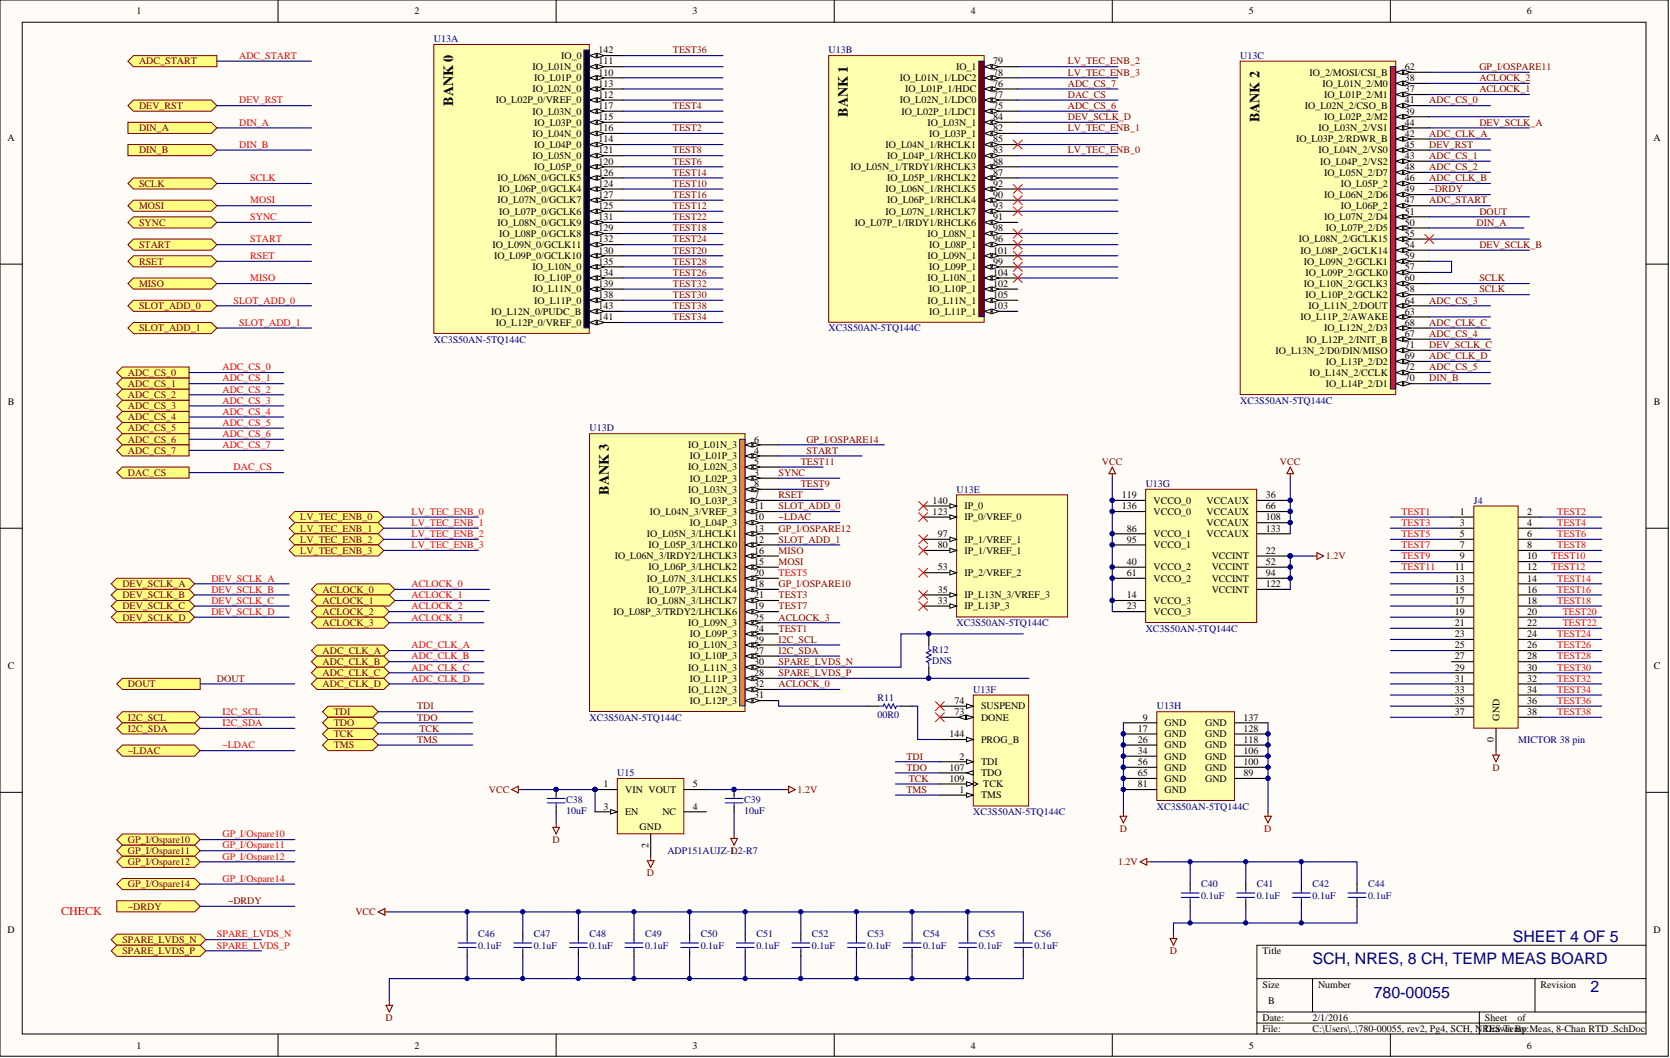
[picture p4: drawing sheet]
<svg xmlns="http://www.w3.org/2000/svg" width="381mm" height="241mm" viewBox="0 0 381 241" stroke-linecap="round" stroke-linejoin="round" font-family="sans-serif">
<defs><g id="words">
<g font-size="3.6" fill="#000080">
<text x="345.1" y="214.8">SHEET 4 OF 5</text>
<text x="299.4" y="219.9">SCH, NRES, 8 CH, TEMP MEAS BOARD</text>
<text x="313.4" y="227.5">780-00055</text>
<text x="362.9" y="226.2">2</text>
</g>
<g font-size="3.2">
<text x="103.4" y="24.1" transform="rotate(-90 103.4 24.1)">BANK 0</text>
<text x="193.5" y="26.6" transform="rotate(-90 193.5 26.6)">BANK 1</text>
<text x="287.3" y="27.9" transform="rotate(-90 287.3 27.9)">BANK 2</text>
<text x="138.9" y="112.9" transform="rotate(-90 138.9 112.9)">BANK 3</text>
</g>
<text font-size="2.7" fill="#f00" x="14" y="208.7">CHECK</text>
<g font-size="2.3">
<text x="31.1" y="3.3">1</text>
<text x="94.6" y="3.3">2</text>
<text x="158" y="3.3">3</text>
<text x="221.5" y="3.3">4</text>
<text x="284.9" y="3.3">5</text>
<text x="348.3" y="3.3">6</text>
<text x="121.5" y="16">IO_L01N_0</text>
<text x="128" y="13.4">IO_0</text>
<text x="136.5" y="17.2">110</text>
<text x="136.5" y="14.7">111</text>
<text x="136.5" y="12.2">142</text>
<text x="218.1" y="16">IO_1</text>
<text x="226.6" y="17.2">78</text>
<text x="226.6" y="14.7">79</text>
<text x="298.8" y="17.2">IO_2/MOSI/CSI_B</text>
<text x="320.5" y="16">62</text>
<text x="113.1" y="23.6">IO_L02P_0/VREF_0</text>
<text x="121.5" y="21">IO_L02N_0</text>
<text x="121.9" y="18.5">IO_L01P_0</text>
<text x="136.5" y="22.3">112</text>
<text x="136.5" y="19.8">113</text>
<text x="205.3" y="23.6">IO_L02N_1/LDC0</text>
<text x="205.3" y="18.5">IO_L01N_1/LDC2</text>
<text x="206.5" y="21">IO_L01P_1/HDC</text>
<text x="226.6" y="19.8">76</text>
<text x="226.6" y="22.3">77</text>
<text x="301.7" y="19.8">IO_L01N_2/M0</text>
<text x="302.1" y="22.3">IO_L01P_2/M1</text>
<text x="320.5" y="21">37</text>
<text x="320.5" y="18.5">38</text>
<text x="320.5" y="23.6">41</text>
<text x="121.5" y="26.1">IO_L03N_0</text>
<text x="121.9" y="28.7">IO_L03P_0</text>
<text x="136.5" y="27.4">115</text>
<text x="136.5" y="29.9">116</text>
<text x="136.5" y="24.9">117</text>
<text x="205.6" y="26.1">IO_L02P_1/LDC1</text>
<text x="211.6" y="28.7">IO_L03N_1</text>
<text x="226.6" y="24.9">75</text>
<text x="226.6" y="29.9">82</text>
<text x="226.6" y="27.4">84</text>
<text x="297.7" y="24.9">IO_L02N_2/CSO_B</text>
<text x="300.8" y="29.9">IO_L03N_2/VS1</text>
<text x="302.1" y="27.4">IO_L02P_2/M2</text>
<text x="320.5" y="26.1">39</text>
<text x="320.5" y="28.7">44</text>
<text x="1.7" y="32.2">A</text>
<text x="121.5" y="31.2">IO_L04N_0</text>
<text x="121.9" y="33.7">IO_L04P_0</text>
<text x="136.5" y="32.5">114</text>
<text x="136.5" y="35">121</text>
<text x="202" y="33.7">IO_L04N_1/RHCLK1</text>
<text x="212" y="31.2">IO_L03P_1</text>
<text x="226.6" y="35">83</text>
<text x="226.6" y="32.5">85</text>
<text x="295.7" y="32.5">IO_L03P_2/RDWR_B</text>
<text x="300.8" y="35">IO_L04N_2/VS0</text>
<text x="320.5" y="31.2">42</text>
<text x="320.5" y="33.7">45</text>
<text x="377.3" y="32.2">A</text>
<text x="113.5" y="41.3">IO_L06N_0/GCLK5</text>
<text x="121.5" y="36.3">IO_L05N_0</text>
<text x="121.9" y="38.8">IO_L05P_0</text>
<text x="136.5" y="37.5">120</text>
<text x="136.5" y="40.1">126</text>
<text x="194" y="38.8">IO_L05N_1/TRDY1/RHCLK3</text>
<text x="202.4" y="36.3">IO_L04P_1/RHCLK0</text>
<text x="202.4" y="41.3">IO_L05P_1/RHCLK2</text>
<text x="226.6" y="40.1">87</text>
<text x="226.6" y="37.5">88</text>
<text x="301.2" y="37.5">IO_L04P_2/VS2</text>
<text x="302.1" y="40.1">IO_L05N_2/D7</text>
<text x="320.5" y="36.3">43</text>
<text x="320.5" y="41.3">46</text>
<text x="320.5" y="38.8">48</text>
<text x="113.5" y="46.4">IO_L07N_0/GCLK7</text>
<text x="113.9" y="43.9">IO_L06P_0/GCLK4</text>
<text x="136.5" y="42.6">124</text>
<text x="136.5" y="47.7">125</text>
<text x="136.5" y="45.1">127</text>
<text x="202" y="43.9">IO_L06N_1/RHCLK5</text>
<text x="202.4" y="46.4">IO_L06P_1/RHCLK4</text>
<text x="226.6" y="45.1">90</text>
<text x="226.6" y="42.6">92</text>
<text x="226.6" y="47.7">93</text>
<text x="302.1" y="45.1">IO_L06N_2/D6</text>
<text x="305.9" y="42.6">IO_L05P_2</text>
<text x="305.9" y="47.7">IO_L06P_2</text>
<text x="320.5" y="46.4">47</text>
<text x="320.5" y="43.9">49</text>
<text x="113.5" y="51.5">IO_L08N_0/GCLK9</text>
<text x="113.9" y="48.9">IO_L07P_0/GCLK6</text>
<text x="136.5" y="52.8">129</text>
<text x="136.5" y="50.2">131</text>
<text x="195.1" y="51.5">IO_L07P_1/IRDY1/RHCLK6</text>
<text x="202" y="48.9">IO_L07N_1/RHCLK7</text>
<text x="226.6" y="50.2">91</text>
<text x="226.6" y="52.8">98</text>
<text x="302.1" y="50.2">IO_L07N_2/D4</text>
<text x="302.4" y="52.8">IO_L07P_2/D5</text>
<text x="320.5" y="51.5">50</text>
<text x="320.5" y="48.9">51</text>
<text x="112.3" y="56.6">IO_L09N_0/GCLK11</text>
<text x="112.7" y="59.1">IO_L09P_0/GCLK10</text>
<text x="113.9" y="54">IO_L08P_0/GCLK8</text>
<text x="136.5" y="57.8">130</text>
<text x="136.5" y="55.3">132</text>
<text x="211.6" y="54">IO_L08N_1</text>
<text x="211.6" y="59.1">IO_L09N_1</text>
<text x="212" y="56.6">IO_L08P_1</text>
<text x="226.6" y="55.3">96</text>
<text x="226.6" y="57.8">101</text>
<text x="296.3" y="55.3">IO_L08N_2/GCLK15</text>
<text x="296.7" y="57.8">IO_L08P_2/GCLK14</text>
<text x="320.5" y="56.6">54</text>
<text x="320.5" y="54">55</text>
<text x="320.5" y="59.1">59</text>
<text x="121.5" y="61.6">IO_L10N_0</text>
<text x="121.9" y="64.2">IO_L10P_0</text>
<text x="136.5" y="62.9">134</text>
<text x="136.5" y="60.4">135</text>
<text x="136.5" y="65.4">139</text>
<text x="211.6" y="64.2">IO_L10N_1</text>
<text x="212" y="61.6">IO_L09P_1</text>
<text x="226.6" y="60.4">99</text>
<text x="226.6" y="65.4">102</text>
<text x="226.6" y="62.9">104</text>
<text x="297.5" y="60.4">IO_L09N_2/GCLK1</text>
<text x="297.5" y="65.4">IO_L10N_2/GCLK3</text>
<text x="297.9" y="62.9">IO_L09P_2/GCLK0</text>
<text x="320.5" y="61.6">57</text>
<text x="320.5" y="64.2">60</text>
<text x="112.1" y="71.8">IO_L12N_0/PUDC_B</text>
<text x="121.5" y="66.7">IO_L11N_0</text>
<text x="121.9" y="69.2">IO_L11P_0</text>
<text x="136.5" y="68">138</text>
<text x="136.5" y="70.5">143</text>
<text x="211.6" y="69.2">IO_L11N_1</text>
<text x="212" y="66.7">IO_L10P_1</text>
<text x="212" y="71.8">IO_L11P_1</text>
<text x="226.6" y="70.5">103</text>
<text x="226.6" y="68">105</text>
<text x="297.9" y="68">IO_L10P_2/GCLK2</text>
<text x="298.5" y="70.5">IO_L11N_2/DOUT</text>
<text x="320.5" y="66.7">58</text>
<text x="320.5" y="71.8">63</text>
<text x="320.5" y="69.2">64</text>
<text x="113.1" y="74.3">IO_L12P_0/VREF_0</text>
<text x="136.5" y="73">141</text>
<text x="296.7" y="73">IO_L11P_2/AWAKE</text>
<text x="302.1" y="75.6">IO_L12N_2/D3</text>
<text x="320.5" y="76.8">67</text>
<text x="320.5" y="74.3">68</text>
<text x="291" y="80.7">IO_L13N_2/D0/DIN/MISO</text>
<text x="298" y="78.1">IO_L12P_2/INIT_B</text>
<text x="302.4" y="83.2">IO_L13P_2/D2</text>
<text x="320.5" y="81.9">69</text>
<text x="320.5" y="79.4">71</text>
<text x="298.8" y="85.7">IO_L14N_2/CCLK</text>
<text x="302.4" y="88.3">IO_L14P_2/D1</text>
<text x="320.5" y="87">70</text>
<text x="320.5" y="84.5">72</text>
<text x="1.8" y="92.4">B</text>
<text x="377.3" y="92.4">B</text>
<text x="172.1" y="100.9">6</text>
<text x="157" y="107.3">IO_L02N_3</text>
<text x="157" y="102.2">IO_L01N_3</text>
<text x="157.4" y="104.7">IO_L01P_3</text>
<text x="172.1" y="103.5">4</text>
<text x="172.1" y="106">5</text>
<text x="157" y="112.4">IO_L03N_3</text>
<text x="157.4" y="109.8">IO_L02P_3</text>
<text x="172.1" y="108.6">3</text>
<text x="172.1" y="113.6">7</text>
<text x="172.1" y="111.1">8</text>
<text x="255.9" y="113.6">119</text>
<text x="288.8" y="113.6">36</text>
<text x="148.2" y="117.4">IO_L04N_3/VREF_3</text>
<text x="157.4" y="114.9">IO_L03P_3</text>
<text x="157.4" y="120">IO_L04P_3</text>
<text x="172.1" y="118.7">10</text>
<text x="172.1" y="116.2">11</text>
<text x="212.8" y="117.4">123</text>
<text x="212.8" y="114.9">140</text>
<text x="220" y="118.7">IP_0/VREF_0</text>
<text x="220" y="116.2">IP_0</text>
<text x="255.9" y="116.2">136</text>
<text x="263.2" y="114.9">VCCO_0</text>
<text x="263.2" y="117.4">VCCO_0</text>
<text x="275.3" y="114.9">VCCAUX</text>
<text x="275.3" y="117.4">VCCAUX</text>
<text x="275.3" y="120">VCCAUX</text>
<text x="288.8" y="116.2">66</text>
<text x="288.8" y="118.7">108</text>
<text x="333.1" y="117.4">1</text>
<text x="333.1" y="120">3</text>
<text x="348.4" y="117.4">2</text>
<text x="348.4" y="120">4</text>
<text x="147.6" y="122.5">IO_L05N_3/LHCLK1</text>
<text x="148" y="125">IO_L05P_3/LHCLK0</text>
<text x="172.1" y="123.8">12</text>
<text x="172.1" y="121.2">13</text>
<text x="213.9" y="125">80</text>
<text x="213.9" y="122.5">97</text>
<text x="220" y="123.8">IP_1/VREF_1</text>
<text x="257.1" y="121.2">86</text>
<text x="257.1" y="123.8">95</text>
<text x="263.2" y="122.5">VCCO_1</text>
<text x="263.2" y="125">VCCO_1</text>
<text x="275.3" y="122.5">VCCAUX</text>
<text x="288.8" y="121.2">133</text>
<text x="333.1" y="122.5">5</text>
<text x="333.1" y="125">7</text>
<text x="348.4" y="122.5">6</text>
<text x="348.4" y="125">8</text>
<text x="140.2" y="127.6">IO_L06N_3/IRDY2/LHCLK3</text>
<text x="148" y="130.1">IO_L06P_3/LHCLK2</text>
<text x="172.1" y="128.8">15</text>
<text x="172.1" y="126.3">16</text>
<text x="172.1" y="131.4">20</text>
<text x="213.9" y="130.1">53</text>
<text x="220" y="131.4">IP_2/VREF_2</text>
<text x="220" y="126.3">IP_1/VREF_1</text>
<text x="257.1" y="128.8">40</text>
<text x="257.1" y="131.4">61</text>
<text x="263.2" y="130.1">VCCO_2</text>
<text x="276.4" y="127.6">VCCINT</text>
<text x="276.4" y="130.1">VCCINT</text>
<text x="288.8" y="126.3">22</text>
<text x="288.8" y="128.8">52</text>
<text x="288.8" y="131.4">94</text>
<text x="331.9" y="130.1">11</text>
<text x="333.1" y="127.6">9</text>
<text x="348.4" y="127.6">10</text>
<text x="348.4" y="130.1">12</text>
<text x="147.6" y="132.6">IO_L07N_3/LHCLK5</text>
<text x="147.6" y="137.7">IO_L08N_3/LHCLK7</text>
<text x="148" y="135.2">IO_L07P_3/LHCLK4</text>
<text x="172.1" y="133.9">18</text>
<text x="172.1" y="136.5">21</text>
<text x="213.9" y="137.7">33</text>
<text x="213.9" y="135.2">35</text>
<text x="220" y="136.5">IP_L13N_3/VREF_3</text>
<text x="257.1" y="136.5">14</text>
<text x="263.2" y="132.6">VCCO_2</text>
<text x="263.2" y="137.7">VCCO_3</text>
<text x="276.4" y="132.6">VCCINT</text>
<text x="276.4" y="135.2">VCCINT</text>
<text x="288.8" y="133.9">122</text>
<text x="331.9" y="132.6">13</text>
<text x="331.9" y="135.2">15</text>
<text x="331.9" y="137.7">17</text>
<text x="348.4" y="132.6">14</text>
<text x="348.4" y="135.2">16</text>
<text x="348.4" y="137.7">18</text>
<text x="140" y="140.3">IO_L08P_3/TRDY2/LHCLK6</text>
<text x="157" y="142.8">IO_L09N_3</text>
<text x="172.1" y="139">19</text>
<text x="172.1" y="141.5">25</text>
<text x="220" y="139">IP_L13P_3</text>
<text x="257.1" y="139">23</text>
<text x="263.2" y="140.3">VCCO_3</text>
<text x="331.9" y="140.3">19</text>
<text x="331.9" y="142.8">21</text>
<text x="348.4" y="140.3">20</text>
<text x="348.4" y="142.8">22</text>
<text x="157" y="147.9">IO_L10N_3</text>
<text x="157.4" y="145.3">IO_L09P_3</text>
<text x="172.1" y="144.1">24</text>
<text x="172.1" y="149.1">27</text>
<text x="172.1" y="146.6">29</text>
<text x="331.9" y="145.3">23</text>
<text x="331.9" y="147.9">25</text>
<text x="348.4" y="145.3">24</text>
<text x="348.4" y="147.9">26</text>
<text x="1.8" y="152.6">C</text>
<text x="157" y="152.9">IO_L11N_3</text>
<text x="157.4" y="150.4">IO_L10P_3</text>
<text x="157.4" y="155.5">IO_L11P_3</text>
<text x="172.1" y="154.2">28</text>
<text x="172.1" y="151.7">30</text>
<text x="331.9" y="150.4">27</text>
<text x="331.9" y="152.9">29</text>
<text x="331.9" y="155.5">31</text>
<text x="348.4" y="150.4">28</text>
<text x="348.4" y="152.9">30</text>
<text x="348.4" y="155.5">32</text>
<text x="377.3" y="152.6">C</text>
<text x="157" y="158">IO_L12N_3</text>
<text x="157.4" y="160.5">IO_L12P_3</text>
<text x="172.1" y="159.3">31</text>
<text x="172.1" y="156.7">32</text>
<text x="217.7" y="160.5">74</text>
<text x="223.8" y="161.8">SUSPEND</text>
<text x="331.9" y="158">33</text>
<text x="331.9" y="160.5">35</text>
<text x="348.4" y="158">34</text>
<text x="348.4" y="160.5">36</text>
<text x="217.7" y="163.1">73</text>
<text x="223.8" y="164.4">DONE</text>
<text x="259.6" y="166.9">17</text>
<text x="260.7" y="164.4">9</text>
<text x="265.7" y="165.6">GND</text>
<text x="275" y="165.6">GND</text>
<text x="283.7" y="166.9">128</text>
<text x="283.7" y="164.4">137</text>
<text x="331.9" y="163.1">37</text>
<text x="342.1" y="164.4" transform="rotate(-90 342.1 164.4)">GND</text>
<text x="348.4" y="163.1">38</text>
<text x="216.6" y="168.2">144</text>
<text x="218.9" y="173.2">2</text>
<text x="223.8" y="169.4">PROG_B</text>
<text x="259.6" y="169.4">26</text>
<text x="259.6" y="172">34</text>
<text x="265.7" y="168.2">GND</text>
<text x="265.7" y="170.7">GND</text>
<text x="265.7" y="173.2">GND</text>
<text x="275" y="173.2">GND</text>
<text x="275" y="170.7">GND</text>
<text x="275" y="168.2">GND</text>
<text x="283.7" y="172">106</text>
<text x="283.7" y="169.4">118</text>
<text x="340.8" y="169.3" transform="rotate(-90 340.8 169.3)">0</text>
<text x="137.7" y="179.6">1</text>
<text x="158.1" y="179.6">5</text>
<text x="216.6" y="175.8">107</text>
<text x="216.6" y="178.3">109</text>
<text x="223.8" y="174.5">TDI</text>
<text x="223.8" y="177">TDO</text>
<text x="224.3" y="179.6">TCK</text>
<text x="259.6" y="174.5">56</text>
<text x="259.6" y="177">65</text>
<text x="259.6" y="179.6">81</text>
<text x="265.7" y="175.8">GND</text>
<text x="265.7" y="178.3">GND</text>
<text x="275" y="178.3">GND</text>
<text x="275" y="175.8">GND</text>
<text x="283.7" y="177">89</text>
<text x="283.7" y="174.5">100</text>
<text x="137.7" y="184.6">3</text>
<text x="142.6" y="180.8">VIN VOUT</text>
<text x="142.6" y="185.9">EN</text>
<text x="151.1" y="185.9">NC</text>
<text x="158.1" y="184.6">4</text>
<text x="218.9" y="180.8">1</text>
<text x="223.8" y="182.1">TMS</text>
<text x="265.7" y="180.8">GND</text>
<text x="145.9" y="189.2">GND</text>
<text x="147.9" y="193.4" transform="rotate(-90 147.9 193.4)">2</text>
<text x="1.7" y="212.9">D</text>
<text x="377.3" y="212.9">D</text>
<text x="288" y="217.6">Title</text>
<text x="288" y="225.2">Size</text>
<text x="300.7" y="225.2">Number</text>
<text x="351.5" y="225.2">Revision</text>
<text x="288" y="232.8">Date:</text>
<text x="289.3" y="229">B</text>
<text x="299.4" y="232.8">2/1/2016</text>
<text x="338.8" y="232.8">Sheet</text>
<text x="346.2" y="232.8">of</text>
<text x="31.1" y="239.2">1</text>
<text x="94.6" y="239.2">2</text>
<text x="158" y="239.2">3</text>
<text x="221.5" y="239.2">4</text>
<text x="284.9" y="239.2">5</text>
<text x="288" y="235.4">File:</text>
<text x="299.4" y="235.4">C:\Users\..\780-00055, rev2, Pg4, SCH, NRES Temp Meas, 8-Chan RTD .SchDoc</text>
<text x="338.8" y="235.4">Drawn By:</text>
<text x="348.3" y="239.2">6</text>
</g>
<g font-size="2.3" fill="#000080">
<text x="99" y="9.6">U13A</text>
<text x="189.1" y="12.2">U13B</text>
<text x="282.9" y="13.4">U13C</text>
<text x="189.1" y="75.6">XC3S50AN-5TQ144C</text>
<text x="99" y="78.1">XC3S50AN-5TQ144C</text>
<text x="282.9" y="92.1">XC3S50AN-5TQ144C</text>
<text x="134.5" y="98.4">U13D</text>
<text x="218.2" y="112.4">U13E</text>
<text x="261.4" y="111.1">U13G</text>
<text x="336.2" y="114.9">J4</text>
<text x="218.2" y="142.8">XC3S50AN-5TQ144C</text>
<text x="212.7" y="148.9">R12</text>
<text x="261.4" y="144.1">XC3S50AN-5TQ144C</text>
<text x="212.7" y="151.4">DNS</text>
<text x="200.2" y="159.8">R11</text>
<text x="222" y="158">U13F</text>
<text x="263.9" y="161.8">U13H</text>
<text x="134.5" y="164.4">XC3S50AN-5TQ144C</text>
<text x="200.2" y="163.8">00R0</text>
<text x="346.4" y="169.4">MICTOR 38 pin</text>
<text x="140.8" y="177">U15</text>
<text x="129.2" y="185.7">10uF</text>
<text x="129.2" y="183.1">C38</text>
<text x="169.8" y="185.7">10uF</text>
<text x="169.8" y="183.1">C39</text>
<text x="222" y="185.9">XC3S50AN-5TQ144C</text>
<text x="263.9" y="184.6">XC3S50AN-5TQ144C</text>
<text x="152.3" y="194.8">ADP151AUJZ-1.2-R7</text>
<text x="274.1" y="202.4">C40</text>
<text x="286.8" y="202.4">C41</text>
<text x="299.4" y="202.4">C42</text>
<text x="312.1" y="202.4">C44</text>
<text x="274.1" y="204.9">0.1uF</text>
<text x="286.8" y="204.9">0.1uF</text>
<text x="299.4" y="204.9">0.1uF</text>
<text x="312.1" y="204.9">0.1uF</text>
<text x="109.1" y="213.8">C46</text>
<text x="121.8" y="213.8">C47</text>
<text x="134.5" y="213.8">C48</text>
<text x="147.2" y="213.8">C49</text>
<text x="159.9" y="213.8">C50</text>
<text x="172.6" y="213.8">C51</text>
<text x="185.2" y="213.8">C52</text>
<text x="197.9" y="213.8">C53</text>
<text x="210.6" y="213.8">C54</text>
<text x="223.3" y="213.8">C55</text>
<text x="236" y="213.8">C56</text>
<text x="109.1" y="216.3">0.1uF</text>
<text x="121.8" y="216.3">0.1uF</text>
<text x="134.5" y="216.3">0.1uF</text>
<text x="147.2" y="216.3">0.1uF</text>
<text x="159.9" y="216.3">0.1uF</text>
<text x="172.6" y="216.3">0.1uF</text>
<text x="185.2" y="216.3">0.1uF</text>
<text x="197.9" y="216.3">0.1uF</text>
<text x="210.6" y="216.3">0.1uF</text>
<text x="223.3" y="216.3">0.1uF</text>
<text x="236" y="216.3">0.1uF</text>
</g>
<g font-size="2.3" fill="#800000">
<text x="31.7" y="14.7">ADC_START</text>
<text x="153.5" y="12.2">TEST36</text>
<text x="243.6" y="17.2">LV_TEC_ENB_3</text>
<text x="243.6" y="14.7">LV_TEC_ENB_2</text>
<text x="337.5" y="16">GP_I/OSPARE11</text>
<text x="243.6" y="19.8">ADC_CS_7</text>
<text x="243.6" y="22.3">DAC_CS</text>
<text x="326.1" y="23.6">ADC_CS_0</text>
<text x="337.5" y="21">ACLOCK_1</text>
<text x="337.5" y="18.5">ACLOCK_2</text>
<text x="31.7" y="24.9">DEV_RST</text>
<text x="31.7" y="29.9">DIN_A</text>
<text x="153.5" y="29.9">TEST2</text>
<text x="153.5" y="24.9">TEST4</text>
<text x="243.6" y="29.9">LV_TEC_ENB_1</text>
<text x="243.6" y="27.4">DEV_SCLK_D</text>
<text x="243.6" y="24.9">ADC_CS_6</text>
<text x="337.5" y="28.7">DEV_SCLK_A</text>
<text x="31.7" y="35">DIN_B</text>
<text x="153.5" y="35">TEST8</text>
<text x="243.6" y="35">LV_TEC_ENB_0</text>
<text x="326.1" y="31.2">ADC_CLK_A</text>
<text x="326.1" y="33.7">DEV_RST</text>
<text x="153.5" y="37.5">TEST6</text>
<text x="153.5" y="40.1">TEST14</text>
<text x="326.1" y="36.3">ADC_CS_1</text>
<text x="326.1" y="41.3">ADC_CLK_B</text>
<text x="326.1" y="38.8">ADC_CS_2</text>
<text x="31.7" y="42.6">SCLK</text>
<text x="31.7" y="47.7">MOSI</text>
<text x="153.5" y="42.6">TEST10</text>
<text x="153.5" y="47.7">TEST12</text>
<text x="153.5" y="45.1">TEST16</text>
<text x="326.1" y="46.4">ADC_START</text>
<text x="326.1" y="43.9">~DRDY</text>
<text x="31.7" y="51.5">SYNC</text>
<text x="153.5" y="52.8">TEST18</text>
<text x="153.5" y="50.2">TEST22</text>
<text x="336.9" y="51.5">DIN_A</text>
<text x="337.5" y="48.9">DOUT</text>
<text x="31.7" y="56.6">START</text>
<text x="153.5" y="57.8">TEST20</text>
<text x="153.5" y="55.3">TEST24</text>
<text x="337.5" y="56.6">DEV_SCLK_B</text>
<text x="31.7" y="60.4">RSET</text>
<text x="31.7" y="65.4">MISO</text>
<text x="153.5" y="62.9">TEST26</text>
<text x="153.5" y="60.4">TEST28</text>
<text x="153.5" y="65.4">TEST32</text>
<text x="337.5" y="64.2">SCLK</text>
<text x="31.7" y="70.5">SLOT_ADD_0</text>
<text x="153.5" y="68">TEST30</text>
<text x="153.5" y="70.5">TEST38</text>
<text x="326.1" y="69.2">ADC_CS_3</text>
<text x="337.5" y="66.7">SCLK</text>
<text x="31.7" y="75.6">SLOT_ADD_1</text>
<text x="153.5" y="73">TEST34</text>
<text x="326.1" y="76.8">ADC_CS_4</text>
<text x="326.1" y="74.3">ADC_CLK_C</text>
<text x="326.1" y="79.4">DEV_SCLK_C</text>
<text x="326.1" y="81.9">ADC_CLK_D</text>
<text x="29.2" y="85.7">ADC_CS_0</text>
<text x="29.2" y="88.3">ADC_CS_1</text>
<text x="326.1" y="87">DIN_B</text>
<text x="326.1" y="84.5">ADC_CS_5</text>
<text x="29.2" y="90.8">ADC_CS_2</text>
<text x="29.2" y="93.3">ADC_CS_3</text>
<text x="29.2" y="95.9">ADC_CS_4</text>
<text x="29.2" y="98.4">ADC_CS_5</text>
<text x="29.2" y="100.9">ADC_CS_6</text>
<text x="184" y="100.9">GP_I/OSPARE14</text>
<text x="29.2" y="103.5">ADC_CS_7</text>
<text x="182.7" y="106">TEST11</text>
<text x="184" y="103.5">START</text>
<text x="251.4" y="106">VCC</text>
<text x="292" y="106">VCC</text>
<text x="29.2" y="108.6">DAC_CS</text>
<text x="177.6" y="108.6">SYNC</text>
<text x="177.6" y="113.6">RSET</text>
<text x="182.7" y="111.1">TEST9</text>
<text x="68.5" y="118.7">LV_TEC_ENB_0</text>
<text x="177.6" y="118.7">~LDAC</text>
<text x="177.6" y="116.2">SLOT_ADD_0</text>
<text x="68.5" y="121.2">LV_TEC_ENB_1</text>
<text x="68.5" y="123.8">LV_TEC_ENB_2</text>
<text x="177.6" y="123.8">SLOT_ADD_1</text>
<text x="177.6" y="121.2">GP_I/OSPARE12</text>
<text x="68.5" y="126.3">LV_TEC_ENB_3</text>
<text x="177.6" y="128.8">MOSI</text>
<text x="177.6" y="126.3">MISO</text>
<text x="302.5" y="127.6">1.2V</text>
<text x="27.9" y="133.9">DEV_SCLK_A</text>
<text x="27.9" y="136.5">DEV_SCLK_B</text>
<text x="73.6" y="135.2">ACLOCK_0</text>
<text x="73.6" y="137.7">ACLOCK_1</text>
<text x="177.6" y="133.9">GP_I/OSPARE10</text>
<text x="177.6" y="136.5">TEST3</text>
<text x="27.9" y="139">DEV_SCLK_C</text>
<text x="27.9" y="141.5">DEV_SCLK_D</text>
<text x="73.6" y="140.3">ACLOCK_2</text>
<text x="73.6" y="142.8">ACLOCK_3</text>
<text x="177.6" y="141.5">ACLOCK_3</text>
<text x="177.6" y="139">TEST7</text>
<text x="73.6" y="149.1">ADC_CLK_A</text>
<text x="177.6" y="149.1">I2C_SDA</text>
<text x="177.6" y="146.6">I2C_SCL</text>
<text x="177.6" y="144.1">TEST1</text>
<text x="49.5" y="155.5">DOUT</text>
<text x="73.6" y="151.7">ADC_CLK_B</text>
<text x="73.6" y="154.2">ADC_CLK_C</text>
<text x="177.6" y="151.7">SPARE_LVDS_N</text>
<text x="177.6" y="154.2">SPARE_LVDS_P</text>
<text x="29.2" y="156.7">DOUT</text>
<text x="73.6" y="156.7">ADC_CLK_D</text>
<text x="95.2" y="161.8">TDI</text>
<text x="177.6" y="156.7">ACLOCK_0</text>
<text x="29.2" y="164.4">I2C_SCL</text>
<text x="29.2" y="166.9">I2C_SDA</text>
<text x="76.1" y="163.1">TDI</text>
<text x="76.1" y="165.6">TDO</text>
<text x="95.2" y="164.4">TDO</text>
<text x="95.7" y="166.9">TCK</text>
<text x="29.2" y="172">~LDAC</text>
<text x="76.1" y="168.2">TCK</text>
<text x="76.1" y="170.7">TMS</text>
<text x="95.2" y="169.4">TMS</text>
<text x="206.8" y="173.2">TDI</text>
<text x="206.8" y="175.8">TDO</text>
<text x="207.3" y="178.3">TCK</text>
<text x="340.5" y="175.8">D</text>
<text x="111.5" y="180.8">VCC</text>
<text x="181.9" y="180.8">1.2V</text>
<text x="206.8" y="180.8">TMS</text>
<text x="255.5" y="189.7">D</text>
<text x="288.4" y="189.7">D</text>
<text x="29.2" y="192.3">GP_I/Ospare10</text>
<text x="29.2" y="194.8">GP_I/Ospare11</text>
<text x="29.2" y="197.3">GP_I/Ospare12</text>
<text x="126" y="192.3">D</text>
<text x="166.6" y="194.8">D</text>
<text x="255.1" y="197.3">1.2V</text>
<text x="29.2" y="202.4">GP_I/Ospare14</text>
<text x="147.6" y="199.9">D</text>
<text x="29.2" y="207.5">~DRDY</text>
<text x="52" y="206.2">~DRDY</text>
<text x="81.1" y="208.7">VCC</text>
<text x="27.9" y="215.1">SPARE_LVDS_N</text>
<text x="27.9" y="217.6">SPARE_LVDS_P</text>
<text x="266.9" y="217.6">D</text>
<text x="88" y="232.8">D</text>
</g>
<g font-size="2.3" fill="#f00">
<text x="54.6" y="13.4">ADC_START</text>
<text x="54.6" y="23.6">DEV_RST</text>
<text x="54.6" y="28.7">DIN_A</text>
<text x="54.6" y="33.7">DIN_B</text>
<text x="57.1" y="41.3">SCLK</text>
<text x="57.1" y="46.4">MOSI</text>
<text x="57.1" y="50.2">SYNC</text>
<text x="57.1" y="55.3">START</text>
<text x="57.1" y="59.1">RSET</text>
<text x="57.1" y="64.2">MISO</text>
<text x="53.3" y="69.2">SLOT_ADD_0</text>
<text x="54.6" y="74.3">SLOT_ADD_1</text>
<text x="50.8" y="84.5">ADC_CS_0</text>
<text x="50.8" y="87">ADC_CS_1</text>
<text x="50.8" y="89.5">ADC_CS_2</text>
<text x="50.8" y="92.1">ADC_CS_3</text>
<text x="50.8" y="94.6">ADC_CS_4</text>
<text x="50.8" y="97.1">ADC_CS_5</text>
<text x="50.8" y="99.7">ADC_CS_6</text>
<text x="50.8" y="102.2">ADC_CS_7</text>
<text x="53.3" y="107.3">DAC_CS</text>
<text x="93.9" y="117.4">LV_TEC_ENB_0</text>
<text x="93.9" y="120">LV_TEC_ENB_1</text>
<text x="319.7" y="117.4">TEST1</text>
<text x="319.7" y="120">TEST3</text>
<text x="355.3" y="117.4">TEST2</text>
<text x="355.3" y="120">TEST4</text>
<text x="93.9" y="122.5">LV_TEC_ENB_2</text>
<text x="93.9" y="125">LV_TEC_ENB_3</text>
<text x="319.7" y="122.5">TEST5</text>
<text x="319.7" y="125">TEST7</text>
<text x="355.3" y="122.5">TEST6</text>
<text x="355.3" y="125">TEST8</text>
<text x="177.6" y="131.4">TEST5</text>
<text x="319.7" y="127.6">TEST9</text>
<text x="319.7" y="130.1">TEST11</text>
<text x="354" y="127.6">TEST10</text>
<text x="354" y="130.1">TEST12</text>
<text x="48.2" y="132.6">DEV_SCLK_A</text>
<text x="48.2" y="135.2">DEV_SCLK_B</text>
<text x="48.2" y="137.7">DEV_SCLK_C</text>
<text x="93.9" y="133.9">ACLOCK_0</text>
<text x="93.9" y="136.5">ACLOCK_1</text>
<text x="355.3" y="132.6">TEST14</text>
<text x="355.3" y="135.2">TEST16</text>
<text x="355.3" y="137.7">TEST18</text>
<text x="48.2" y="140.3">DEV_SCLK_D</text>
<text x="93.9" y="139">ACLOCK_2</text>
<text x="93.9" y="141.5">ACLOCK_3</text>
<text x="356.5" y="140.3">TEST20</text>
<text x="356.5" y="142.8">TEST22</text>
<text x="93.9" y="147.9">ADC_CLK_A</text>
<text x="355.3" y="145.3">TEST24</text>
<text x="355.3" y="147.9">TEST26</text>
<text x="93.9" y="150.4">ADC_CLK_B</text>
<text x="93.9" y="152.9">ADC_CLK_C</text>
<text x="93.9" y="155.5">ADC_CLK_D</text>
<text x="355.3" y="150.4">TEST28</text>
<text x="355.3" y="152.9">TEST30</text>
<text x="355.3" y="155.5">TEST32</text>
<text x="355.3" y="158">TEST34</text>
<text x="355.3" y="160.5">TEST36</text>
<text x="50.8" y="163.1">I2C_SCL</text>
<text x="50.8" y="165.6">I2C_SDA</text>
<text x="355.3" y="163.1">TEST38</text>
<text x="50.8" y="170.7">~LDAC</text>
<text x="50.8" y="191">GP_I/Ospare10</text>
<text x="50.8" y="193.5">GP_I/Ospare11</text>
<text x="50.8" y="196.1">GP_I/Ospare12</text>
<text x="50.8" y="201.1">GP_I/Ospare14</text>
<text x="49.5" y="213.8">SPARE_LVDS_N</text>
<text x="49.5" y="216.3">SPARE_LVDS_P</text>
</g>
</g></defs>
<g fill="#fffcf8" stroke="#000" stroke-width=".23">
<path d="M0 0h380.6v240.9h-380.6z"/>
<path d="M5.1 5.1h370.4v230.7h-370.4z"/>
</g>
<g fill="none" stroke="#000" stroke-width=".23">
<path d="M63.4 0v5.1M126.9 0v5.1M190.3 0v5.1M253.8 0v5.1M317.2 0v5.1M0 60.2h5.1M375.6 60.2h5M0 120.5h5.1M375.6 120.5h5M0 180.7h5.1M375.6 180.7h5M375.6 215.6h-88.8v20.3"/>
<path d="M63.4 235.9v5M126.9 235.9v5M190.3 235.9v5M253.8 235.9v5M286.8 223.2h88.8M286.8 230.8h88.8M286.8 233.3h88.8M299.4 223.2v7.6M317.2 235.9v5M337.5 230.8v5.1M350.2 223.2v7.6"/>
</g>
<path d="M99 10.1h35.4v65.9h-35.4z" fill="#ffffb0" stroke="#800000" stroke-width=".23"/>
<path d="M134.5 17.8h7.6" fill="none" stroke="#000" stroke-width=".25"/>
<path d="M134.5 17.8l1.5-.6v1.1z" fill="#fffcf8"/>
<path d="M134.5 17.8l1.5-.6v1.1z" fill="none" stroke="#000" stroke-width=".23"/>
<path d="M136.3 17.2l1.5 .6-1.5 .5z" fill="#fffcf8"/>
<path d="M136.3 17.2l1.5 .6-1.5 .5z" fill="none" stroke="#000" stroke-width=".23"/>
<path d="M134.5 15.2h7.6" fill="none" stroke="#000" stroke-width=".25"/>
<path d="M134.5 15.2l1.5-.5v1z" fill="#fffcf8"/>
<path d="M134.5 15.2l1.5-.5v1z" fill="none" stroke="#000" stroke-width=".23"/>
<path d="M136.3 14.7l1.5 .5-1.5 .5z" fill="#fffcf8"/>
<path d="M136.3 14.7l1.5 .5-1.5 .5z" fill="none" stroke="#000" stroke-width=".23"/>
<path d="M134.5 22.8h7.6" fill="none" stroke="#000" stroke-width=".25"/>
<path d="M134.5 22.8l1.5-.5v1z" fill="#fffcf8"/>
<path d="M134.5 22.8l1.5-.5v1z" fill="none" stroke="#000" stroke-width=".23"/>
<path d="M136.3 22.3l1.5 .5-1.5 .5z" fill="#fffcf8"/>
<path d="M136.3 22.3l1.5 .5-1.5 .5z" fill="none" stroke="#000" stroke-width=".23"/>
<path d="M134.5 20.3h7.6" fill="none" stroke="#000" stroke-width=".25"/>
<path d="M134.5 20.3l1.5-.5v1z" fill="#fffcf8"/>
<path d="M134.5 20.3l1.5-.5v1z" fill="none" stroke="#000" stroke-width=".23"/>
<path d="M136.3 19.8l1.5 .5-1.5 .5z" fill="#fffcf8"/>
<path d="M136.3 19.8l1.5 .5-1.5 .5z" fill="none" stroke="#000" stroke-width=".23"/>
<path d="M134.5 33h7.6" fill="none" stroke="#000" stroke-width=".25"/>
<path d="M134.5 33l1.5-.5v1z" fill="#fffcf8"/>
<path d="M134.5 33l1.5-.5v1z" fill="none" stroke="#000" stroke-width=".23"/>
<path d="M136.3 32.5l1.5 .5-1.5 .5z" fill="#fffcf8"/>
<path d="M136.3 32.5l1.5 .5-1.5 .5z" fill="none" stroke="#000" stroke-width=".23"/>
<path d="M134.5 27.9h7.6" fill="none" stroke="#000" stroke-width=".25"/>
<path d="M134.5 27.9l1.5-.5v1z" fill="#fffcf8"/>
<path d="M134.5 27.9l1.5-.5v1z" fill="none" stroke="#000" stroke-width=".23"/>
<path d="M136.3 27.4l1.5 .5-1.5 .5z" fill="#fffcf8"/>
<path d="M136.3 27.4l1.5 .5-1.5 .5z" fill="none" stroke="#000" stroke-width=".23"/>
<path d="M134.5 30.4h7.6" fill="none" stroke="#000" stroke-width=".25"/>
<path d="M134.5 30.4l1.5-.5v1z" fill="#fffcf8"/>
<path d="M134.5 30.4l1.5-.5v1z" fill="none" stroke="#000" stroke-width=".23"/>
<path d="M136.3 29.9l1.5 .5-1.5 .5z" fill="#fffcf8"/>
<path d="M136.3 29.9l1.5 .5-1.5 .5z" fill="none" stroke="#000" stroke-width=".23"/>
<path d="M134.5 25.4h7.6" fill="none" stroke="#000" stroke-width=".25"/>
<path d="M134.5 25.4l1.5-.5v1z" fill="#fffcf8"/>
<path d="M134.5 25.4l1.5-.5v1z" fill="none" stroke="#000" stroke-width=".23"/>
<path d="M136.3 24.9l1.5 .5-1.5 .5z" fill="#fffcf8"/>
<path d="M136.3 24.9l1.5 .5-1.5 .5z" fill="none" stroke="#000" stroke-width=".23"/>
<path d="M134.5 38h7.6" fill="none" stroke="#000" stroke-width=".25"/>
<path d="M134.5 38l1.5-.5v1z" fill="#fffcf8"/>
<path d="M134.5 38l1.5-.5v1z" fill="none" stroke="#000" stroke-width=".23"/>
<path d="M136.3 37.5l1.5 .5-1.5 .5z" fill="#fffcf8"/>
<path d="M136.3 37.5l1.5 .5-1.5 .5z" fill="none" stroke="#000" stroke-width=".23"/>
<path d="M134.5 35.5h7.6" fill="none" stroke="#000" stroke-width=".25"/>
<path d="M134.5 35.5l1.5-.5v1z" fill="#fffcf8"/>
<path d="M134.5 35.5l1.5-.5v1z" fill="none" stroke="#000" stroke-width=".23"/>
<path d="M136.3 35l1.5 .5-1.5 .5z" fill="#fffcf8"/>
<path d="M136.3 35l1.5 .5-1.5 .5z" fill="none" stroke="#000" stroke-width=".23"/>
<path d="M134.5 43.1h7.6" fill="none" stroke="#000" stroke-width=".25"/>
<path d="M134.5 43.1l1.5-.5v1z" fill="#fffcf8"/>
<path d="M134.5 43.1l1.5-.5v1z" fill="none" stroke="#000" stroke-width=".23"/>
<path d="M136.3 42.6l1.5 .5-1.5 .5z" fill="#fffcf8"/>
<path d="M136.3 42.6l1.5 .5-1.5 .5z" fill="none" stroke="#000" stroke-width=".23"/>
<path d="M134.5 48.2h7.6" fill="none" stroke="#000" stroke-width=".25"/>
<path d="M134.5 48.2l1.5-.5v1z" fill="#fffcf8"/>
<path d="M134.5 48.2l1.5-.5v1z" fill="none" stroke="#000" stroke-width=".23"/>
<path d="M136.3 47.7l1.5 .5-1.5 .5z" fill="#fffcf8"/>
<path d="M136.3 47.7l1.5 .5-1.5 .5z" fill="none" stroke="#000" stroke-width=".23"/>
<path d="M134.5 40.6h7.6" fill="none" stroke="#000" stroke-width=".25"/>
<path d="M134.5 40.6l1.5-.5v1z" fill="#fffcf8"/>
<path d="M134.5 40.6l1.5-.5v1z" fill="none" stroke="#000" stroke-width=".23"/>
<path d="M136.3 40.1l1.5 .5-1.5 .5z" fill="#fffcf8"/>
<path d="M136.3 40.1l1.5 .5-1.5 .5z" fill="none" stroke="#000" stroke-width=".23"/>
<path d="M134.5 45.7h7.6" fill="none" stroke="#000" stroke-width=".25"/>
<path d="M134.5 45.7l1.5-.6v1.1z" fill="#fffcf8"/>
<path d="M134.5 45.7l1.5-.6v1.1z" fill="none" stroke="#000" stroke-width=".23"/>
<path d="M136.3 45.1l1.5 .6-1.5 .5z" fill="#fffcf8"/>
<path d="M136.3 45.1l1.5 .6-1.5 .5z" fill="none" stroke="#000" stroke-width=".23"/>
<path d="M134.5 53.3h7.6" fill="none" stroke="#000" stroke-width=".25"/>
<path d="M134.5 53.3l1.5-.5v1z" fill="#fffcf8"/>
<path d="M134.5 53.3l1.5-.5v1z" fill="none" stroke="#000" stroke-width=".23"/>
<path d="M136.3 52.8l1.5 .5-1.5 .5z" fill="#fffcf8"/>
<path d="M136.3 52.8l1.5 .5-1.5 .5z" fill="none" stroke="#000" stroke-width=".23"/>
<path d="M134.5 58.3h7.6" fill="none" stroke="#000" stroke-width=".25"/>
<path d="M134.5 58.3l1.5-.5v1z" fill="#fffcf8"/>
<path d="M134.5 58.3l1.5-.5v1z" fill="none" stroke="#000" stroke-width=".23"/>
<path d="M136.3 57.8l1.5 .5-1.5 .5z" fill="#fffcf8"/>
<path d="M136.3 57.8l1.5 .5-1.5 .5z" fill="none" stroke="#000" stroke-width=".23"/>
<path d="M134.5 50.7h7.6" fill="none" stroke="#000" stroke-width=".25"/>
<path d="M134.5 50.7l1.5-.5v1z" fill="#fffcf8"/>
<path d="M134.5 50.7l1.5-.5v1z" fill="none" stroke="#000" stroke-width=".23"/>
<path d="M136.3 50.2l1.5 .5-1.5 .5z" fill="#fffcf8"/>
<path d="M136.3 50.2l1.5 .5-1.5 .5z" fill="none" stroke="#000" stroke-width=".23"/>
<path d="M134.5 55.8h7.6" fill="none" stroke="#000" stroke-width=".25"/>
<path d="M134.5 55.8l1.5-.5v1z" fill="#fffcf8"/>
<path d="M134.5 55.8l1.5-.5v1z" fill="none" stroke="#000" stroke-width=".23"/>
<path d="M136.3 55.3l1.5 .5-1.5 .5z" fill="#fffcf8"/>
<path d="M136.3 55.3l1.5 .5-1.5 .5z" fill="none" stroke="#000" stroke-width=".23"/>
<path d="M134.5 63.4h7.6" fill="none" stroke="#000" stroke-width=".25"/>
<path d="M134.5 63.4l1.5-.5v1z" fill="#fffcf8"/>
<path d="M134.5 63.4l1.5-.5v1z" fill="none" stroke="#000" stroke-width=".23"/>
<path d="M136.3 62.9l1.5 .5-1.5 .5z" fill="#fffcf8"/>
<path d="M136.3 62.9l1.5 .5-1.5 .5z" fill="none" stroke="#000" stroke-width=".23"/>
<path d="M134.5 60.9h7.6" fill="none" stroke="#000" stroke-width=".25"/>
<path d="M134.5 60.9l1.5-.5v1z" fill="#fffcf8"/>
<path d="M134.5 60.9l1.5-.5v1z" fill="none" stroke="#000" stroke-width=".23"/>
<path d="M136.3 60.4l1.5 .5-1.5 .5z" fill="#fffcf8"/>
<path d="M136.3 60.4l1.5 .5-1.5 .5z" fill="none" stroke="#000" stroke-width=".23"/>
<path d="M134.5 68.5h7.6" fill="none" stroke="#000" stroke-width=".25"/>
<path d="M134.5 68.5l1.5-.5v1z" fill="#fffcf8"/>
<path d="M134.5 68.5l1.5-.5v1z" fill="none" stroke="#000" stroke-width=".23"/>
<path d="M136.3 68l1.5 .5-1.5 .5z" fill="#fffcf8"/>
<path d="M136.3 68l1.5 .5-1.5 .5z" fill="none" stroke="#000" stroke-width=".23"/>
<path d="M134.5 65.9h7.6" fill="none" stroke="#000" stroke-width=".25"/>
<path d="M134.5 65.9l1.5-.5v1z" fill="#fffcf8"/>
<path d="M134.5 65.9l1.5-.5v1z" fill="none" stroke="#000" stroke-width=".23"/>
<path d="M136.3 65.4l1.5 .5-1.5 .5z" fill="#fffcf8"/>
<path d="M136.3 65.4l1.5 .5-1.5 .5z" fill="none" stroke="#000" stroke-width=".23"/>
<path d="M134.5 73.6h7.6" fill="none" stroke="#000" stroke-width=".25"/>
<path d="M134.5 73.6l1.5-.6v1.1z" fill="#fffcf8"/>
<path d="M134.5 73.6l1.5-.6v1.1z" fill="none" stroke="#000" stroke-width=".23"/>
<path d="M136.3 73l1.5 .6-1.5 .5z" fill="#fffcf8"/>
<path d="M136.3 73l1.5 .6-1.5 .5z" fill="none" stroke="#000" stroke-width=".23"/>
<path d="M134.5 12.7h7.6" fill="none" stroke="#000" stroke-width=".25"/>
<path d="M134.5 12.7l1.5-.5v1z" fill="#fffcf8"/>
<path d="M134.5 12.7l1.5-.5v1z" fill="none" stroke="#000" stroke-width=".23"/>
<path d="M136.3 12.2l1.5 .5-1.5 .5z" fill="#fffcf8"/>
<path d="M136.3 12.2l1.5 .5-1.5 .5z" fill="none" stroke="#000" stroke-width=".23"/>
<path d="M134.5 71h7.6" fill="none" stroke="#000" stroke-width=".25"/>
<path d="M134.5 71l1.5-.5v1z" fill="#fffcf8"/>
<path d="M134.5 71l1.5-.5v1z" fill="none" stroke="#000" stroke-width=".23"/>
<path d="M136.3 70.5l1.5 .5-1.5 .5z" fill="#fffcf8"/>
<path d="M136.3 70.5l1.5 .5-1.5 .5z" fill="none" stroke="#000" stroke-width=".23"/>
<path d="M133.2 11.4h1.2v63.4h-1.2z" fill="#000" stroke="#000080" stroke-width=".23"/>
<path d="M189.1 12.7h35.4v60.8h-35.4z" fill="#ffffb0" stroke="#800000" stroke-width=".23"/>
<path d="M224.6 25.4h7.6" fill="none" stroke="#000" stroke-width=".25"/>
<path d="M224.6 25.4l1.5-.5v1z" fill="#fffcf8"/>
<path d="M224.6 25.4l1.5-.5v1z" fill="none" stroke="#000" stroke-width=".23"/>
<path d="M226.4 24.9l1.5 .5-1.5 .5z" fill="#fffcf8"/>
<path d="M226.4 24.9l1.5 .5-1.5 .5z" fill="none" stroke="#000" stroke-width=".23"/>
<path d="M224.6 20.3h7.6" fill="none" stroke="#000" stroke-width=".25"/>
<path d="M224.6 20.3l1.5-.5v1z" fill="#fffcf8"/>
<path d="M224.6 20.3l1.5-.5v1z" fill="none" stroke="#000" stroke-width=".23"/>
<path d="M226.4 19.8l1.5 .5-1.5 .5z" fill="#fffcf8"/>
<path d="M226.4 19.8l1.5 .5-1.5 .5z" fill="none" stroke="#000" stroke-width=".23"/>
<path d="M224.6 22.8h7.6" fill="none" stroke="#000" stroke-width=".25"/>
<path d="M224.6 22.8l1.5-.5v1z" fill="#fffcf8"/>
<path d="M224.6 22.8l1.5-.5v1z" fill="none" stroke="#000" stroke-width=".23"/>
<path d="M226.4 22.3l1.5 .5-1.5 .5z" fill="#fffcf8"/>
<path d="M226.4 22.3l1.5 .5-1.5 .5z" fill="none" stroke="#000" stroke-width=".23"/>
<path d="M224.6 17.8h7.6" fill="none" stroke="#000" stroke-width=".25"/>
<path d="M224.6 17.8l1.5-.6v1.1z" fill="#fffcf8"/>
<path d="M224.6 17.8l1.5-.6v1.1z" fill="none" stroke="#000" stroke-width=".23"/>
<path d="M226.4 17.2l1.5 .6-1.5 .5z" fill="#fffcf8"/>
<path d="M226.4 17.2l1.5 .6-1.5 .5z" fill="none" stroke="#000" stroke-width=".23"/>
<path d="M224.6 15.2h7.6" fill="none" stroke="#000" stroke-width=".25"/>
<path d="M224.6 15.2l1.5-.5v1z" fill="#fffcf8"/>
<path d="M224.6 15.2l1.5-.5v1z" fill="none" stroke="#000" stroke-width=".23"/>
<path d="M226.4 14.7l1.5 .5-1.5 .5z" fill="#fffcf8"/>
<path d="M226.4 14.7l1.5 .5-1.5 .5z" fill="none" stroke="#000" stroke-width=".23"/>
<path d="M224.6 30.4h7.6" fill="none" stroke="#000" stroke-width=".25"/>
<path d="M224.6 30.4l1.5-.5v1z" fill="#fffcf8"/>
<path d="M224.6 30.4l1.5-.5v1z" fill="none" stroke="#000" stroke-width=".23"/>
<path d="M226.4 29.9l1.5 .5-1.5 .5z" fill="#fffcf8"/>
<path d="M226.4 29.9l1.5 .5-1.5 .5z" fill="none" stroke="#000" stroke-width=".23"/>
<path d="M224.6 35.5h7.6" fill="none" stroke="#000" stroke-width=".25"/>
<path d="M224.6 35.5l1.5-.5v1z" fill="#fffcf8"/>
<path d="M224.6 35.5l1.5-.5v1z" fill="none" stroke="#000" stroke-width=".23"/>
<path d="M226.4 35l1.5 .5-1.5 .5z" fill="#fffcf8"/>
<path d="M226.4 35l1.5 .5-1.5 .5z" fill="none" stroke="#000" stroke-width=".23"/>
<path d="M224.6 27.9h7.6" fill="none" stroke="#000" stroke-width=".25"/>
<path d="M224.6 27.9l1.5-.5v1z" fill="#fffcf8"/>
<path d="M224.6 27.9l1.5-.5v1z" fill="none" stroke="#000" stroke-width=".23"/>
<path d="M226.4 27.4l1.5 .5-1.5 .5z" fill="#fffcf8"/>
<path d="M226.4 27.4l1.5 .5-1.5 .5z" fill="none" stroke="#000" stroke-width=".23"/>
<path d="M224.6 33h7.6" fill="none" stroke="#000" stroke-width=".25"/>
<path d="M224.6 33l1.5-.5v1z" fill="#fffcf8"/>
<path d="M224.6 33l1.5-.5v1z" fill="none" stroke="#000" stroke-width=".23"/>
<path d="M226.4 32.5l1.5 .5-1.5 .5z" fill="#fffcf8"/>
<path d="M226.4 32.5l1.5 .5-1.5 .5z" fill="none" stroke="#000" stroke-width=".23"/>
<path d="M224.6 40.6h7.6" fill="none" stroke="#000" stroke-width=".25"/>
<path d="M224.6 40.6l1.5-.5v1z" fill="#fffcf8"/>
<path d="M224.6 40.6l1.5-.5v1z" fill="none" stroke="#000" stroke-width=".23"/>
<path d="M226.4 40.1l1.5 .5-1.5 .5z" fill="#fffcf8"/>
<path d="M226.4 40.1l1.5 .5-1.5 .5z" fill="none" stroke="#000" stroke-width=".23"/>
<path d="M224.6 38h7.6" fill="none" stroke="#000" stroke-width=".25"/>
<path d="M224.6 38l1.5-.5v1z" fill="#fffcf8"/>
<path d="M224.6 38l1.5-.5v1z" fill="none" stroke="#000" stroke-width=".23"/>
<path d="M226.4 37.5l1.5 .5-1.5 .5z" fill="#fffcf8"/>
<path d="M226.4 37.5l1.5 .5-1.5 .5z" fill="none" stroke="#000" stroke-width=".23"/>
<path d="M224.6 45.7h7.6" fill="none" stroke="#000" stroke-width=".25"/>
<path d="M224.6 45.7l1.5-.6v1.1z" fill="#fffcf8"/>
<path d="M224.6 45.7l1.5-.6v1.1z" fill="none" stroke="#000" stroke-width=".23"/>
<path d="M226.4 45.1l1.5 .6-1.5 .5z" fill="#fffcf8"/>
<path d="M226.4 45.1l1.5 .6-1.5 .5z" fill="none" stroke="#000" stroke-width=".23"/>
<path d="M224.6 50.7h7.6" fill="none" stroke="#000" stroke-width=".25"/>
<path d="M224.6 50.7l1.5-.5v1z" fill="#fffcf8"/>
<path d="M224.6 50.7l1.5-.5v1z" fill="none" stroke="#000" stroke-width=".23"/>
<path d="M226.4 50.2l1.5 .5-1.5 .5z" fill="#fffcf8"/>
<path d="M226.4 50.2l1.5 .5-1.5 .5z" fill="none" stroke="#000" stroke-width=".23"/>
<path d="M224.6 43.1h7.6" fill="none" stroke="#000" stroke-width=".25"/>
<path d="M224.6 43.1l1.5-.5v1z" fill="#fffcf8"/>
<path d="M224.6 43.1l1.5-.5v1z" fill="none" stroke="#000" stroke-width=".23"/>
<path d="M226.4 42.6l1.5 .5-1.5 .5z" fill="#fffcf8"/>
<path d="M226.4 42.6l1.5 .5-1.5 .5z" fill="none" stroke="#000" stroke-width=".23"/>
<path d="M224.6 48.2h7.6" fill="none" stroke="#000" stroke-width=".25"/>
<path d="M224.6 48.2l1.5-.5v1z" fill="#fffcf8"/>
<path d="M224.6 48.2l1.5-.5v1z" fill="none" stroke="#000" stroke-width=".23"/>
<path d="M226.4 47.7l1.5 .5-1.5 .5z" fill="#fffcf8"/>
<path d="M226.4 47.7l1.5 .5-1.5 .5z" fill="none" stroke="#000" stroke-width=".23"/>
<path d="M224.6 55.8h7.6" fill="none" stroke="#000" stroke-width=".25"/>
<path d="M224.6 55.8l1.5-.5v1z" fill="#fffcf8"/>
<path d="M224.6 55.8l1.5-.5v1z" fill="none" stroke="#000" stroke-width=".23"/>
<path d="M226.4 55.3l1.5 .5-1.5 .5z" fill="#fffcf8"/>
<path d="M226.4 55.3l1.5 .5-1.5 .5z" fill="none" stroke="#000" stroke-width=".23"/>
<path d="M224.6 53.3h7.6" fill="none" stroke="#000" stroke-width=".25"/>
<path d="M224.6 53.3l1.5-.5v1z" fill="#fffcf8"/>
<path d="M224.6 53.3l1.5-.5v1z" fill="none" stroke="#000" stroke-width=".23"/>
<path d="M226.4 52.8l1.5 .5-1.5 .5z" fill="#fffcf8"/>
<path d="M226.4 52.8l1.5 .5-1.5 .5z" fill="none" stroke="#000" stroke-width=".23"/>
<path d="M224.6 60.9h7.6" fill="none" stroke="#000" stroke-width=".25"/>
<path d="M224.6 60.9l1.5-.5v1z" fill="#fffcf8"/>
<path d="M224.6 60.9l1.5-.5v1z" fill="none" stroke="#000" stroke-width=".23"/>
<path d="M226.4 60.4l1.5 .5-1.5 .5z" fill="#fffcf8"/>
<path d="M226.4 60.4l1.5 .5-1.5 .5z" fill="none" stroke="#000" stroke-width=".23"/>
<path d="M224.6 58.3h7.6" fill="none" stroke="#000" stroke-width=".25"/>
<path d="M224.6 58.3l1.5-.5v1z" fill="#fffcf8"/>
<path d="M224.6 58.3l1.5-.5v1z" fill="none" stroke="#000" stroke-width=".23"/>
<path d="M226.4 57.8l1.5 .5-1.5 .5z" fill="#fffcf8"/>
<path d="M226.4 57.8l1.5 .5-1.5 .5z" fill="none" stroke="#000" stroke-width=".23"/>
<path d="M224.6 65.9h7.6" fill="none" stroke="#000" stroke-width=".25"/>
<path d="M224.6 65.9l1.5-.5v1z" fill="#fffcf8"/>
<path d="M224.6 65.9l1.5-.5v1z" fill="none" stroke="#000" stroke-width=".23"/>
<path d="M226.4 65.4l1.5 .5-1.5 .5z" fill="#fffcf8"/>
<path d="M226.4 65.4l1.5 .5-1.5 .5z" fill="none" stroke="#000" stroke-width=".23"/>
<path d="M224.6 71h7.6" fill="none" stroke="#000" stroke-width=".25"/>
<path d="M224.6 71l1.5-.5v1z" fill="#fffcf8"/>
<path d="M224.6 71l1.5-.5v1z" fill="none" stroke="#000" stroke-width=".23"/>
<path d="M226.4 70.5l1.5 .5-1.5 .5z" fill="#fffcf8"/>
<path d="M226.4 70.5l1.5 .5-1.5 .5z" fill="none" stroke="#000" stroke-width=".23"/>
<path d="M224.6 63.4h7.6" fill="none" stroke="#000" stroke-width=".25"/>
<path d="M224.6 63.4l1.5-.5v1z" fill="#fffcf8"/>
<path d="M224.6 63.4l1.5-.5v1z" fill="none" stroke="#000" stroke-width=".23"/>
<path d="M226.4 62.9l1.5 .5-1.5 .5z" fill="#fffcf8"/>
<path d="M226.4 62.9l1.5 .5-1.5 .5z" fill="none" stroke="#000" stroke-width=".23"/>
<path d="M224.6 68.5h7.6" fill="none" stroke="#000" stroke-width=".25"/>
<path d="M224.6 68.5l1.5-.5v1z" fill="#fffcf8"/>
<path d="M224.6 68.5l1.5-.5v1z" fill="none" stroke="#000" stroke-width=".23"/>
<path d="M226.4 68l1.5 .5-1.5 .5z" fill="#fffcf8"/>
<path d="M226.4 68l1.5 .5-1.5 .5z" fill="none" stroke="#000" stroke-width=".23"/>
<path d="M223.3 13.9h1.2v58.3h-1.2z" fill="#800000" stroke="#000080" stroke-width=".23"/>
<path d="M282.9 13.9h35.5v76.1h-35.5z" fill="#ffffb0" stroke="#800000" stroke-width=".23"/>
<path d="M318.5 21.6h7.6" fill="none" stroke="#000" stroke-width=".25"/>
<path d="M318.5 21.6l1.5-.6v1.1z" fill="#fffcf8"/>
<path d="M318.5 21.6l1.5-.6v1.1z" fill="none" stroke="#000" stroke-width=".23"/>
<path d="M320.3 21l1.5 .6-1.5 .5z" fill="#fffcf8"/>
<path d="M320.3 21l1.5 .6-1.5 .5z" fill="none" stroke="#000" stroke-width=".23"/>
<path d="M318.5 19h7.6" fill="none" stroke="#000" stroke-width=".25"/>
<path d="M318.5 19l1.5-.5v1z" fill="#fffcf8"/>
<path d="M318.5 19l1.5-.5v1z" fill="none" stroke="#000" stroke-width=".23"/>
<path d="M320.3 18.5l1.5 .5-1.5 .5z" fill="#fffcf8"/>
<path d="M320.3 18.5l1.5 .5-1.5 .5z" fill="none" stroke="#000" stroke-width=".23"/>
<path d="M318.5 26.6h7.6" fill="none" stroke="#000" stroke-width=".25"/>
<path d="M318.5 26.6l1.5-.5v1z" fill="#fffcf8"/>
<path d="M318.5 26.6l1.5-.5v1z" fill="none" stroke="#000" stroke-width=".23"/>
<path d="M320.3 26.1l1.5 .5-1.5 .5z" fill="#fffcf8"/>
<path d="M320.3 26.1l1.5 .5-1.5 .5z" fill="none" stroke="#000" stroke-width=".23"/>
<path d="M318.5 24.1h7.6" fill="none" stroke="#000" stroke-width=".25"/>
<path d="M318.5 24.1l1.5-.5v1z" fill="#fffcf8"/>
<path d="M318.5 24.1l1.5-.5v1z" fill="none" stroke="#000" stroke-width=".23"/>
<path d="M320.3 23.6l1.5 .5-1.5 .5z" fill="#fffcf8"/>
<path d="M320.3 23.6l1.5 .5-1.5 .5z" fill="none" stroke="#000" stroke-width=".23"/>
<path d="M318.5 31.7h7.6" fill="none" stroke="#000" stroke-width=".25"/>
<path d="M318.5 31.7l1.5-.5v1z" fill="#fffcf8"/>
<path d="M318.5 31.7l1.5-.5v1z" fill="none" stroke="#000" stroke-width=".23"/>
<path d="M320.3 31.2l1.5 .5-1.5 .5z" fill="#fffcf8"/>
<path d="M320.3 31.2l1.5 .5-1.5 .5z" fill="none" stroke="#000" stroke-width=".23"/>
<path d="M318.5 36.8h7.6" fill="none" stroke="#000" stroke-width=".25"/>
<path d="M318.5 36.8l1.5-.5v1z" fill="#fffcf8"/>
<path d="M318.5 36.8l1.5-.5v1z" fill="none" stroke="#000" stroke-width=".23"/>
<path d="M320.3 36.3l1.5 .5-1.5 .5z" fill="#fffcf8"/>
<path d="M320.3 36.3l1.5 .5-1.5 .5z" fill="none" stroke="#000" stroke-width=".23"/>
<path d="M318.5 29.2h7.6" fill="none" stroke="#000" stroke-width=".25"/>
<path d="M318.5 29.2l1.5-.5v1z" fill="#fffcf8"/>
<path d="M318.5 29.2l1.5-.5v1z" fill="none" stroke="#000" stroke-width=".23"/>
<path d="M320.3 28.7l1.5 .5-1.5 .5z" fill="#fffcf8"/>
<path d="M320.3 28.7l1.5 .5-1.5 .5z" fill="none" stroke="#000" stroke-width=".23"/>
<path d="M318.5 34.2h7.6" fill="none" stroke="#000" stroke-width=".25"/>
<path d="M318.5 34.2l1.5-.5v1z" fill="#fffcf8"/>
<path d="M318.5 34.2l1.5-.5v1z" fill="none" stroke="#000" stroke-width=".23"/>
<path d="M320.3 33.7l1.5 .5-1.5 .5z" fill="#fffcf8"/>
<path d="M320.3 33.7l1.5 .5-1.5 .5z" fill="none" stroke="#000" stroke-width=".23"/>
<path d="M318.5 41.8h7.6" fill="none" stroke="#000" stroke-width=".25"/>
<path d="M318.5 41.8l1.5-.5v1.1z" fill="#fffcf8"/>
<path d="M318.5 41.8l1.5-.5v1.1z" fill="none" stroke="#000" stroke-width=".23"/>
<path d="M320.3 41.3l1.5 .5-1.5 .6z" fill="#fffcf8"/>
<path d="M320.3 41.3l1.5 .5-1.5 .6z" fill="none" stroke="#000" stroke-width=".23"/>
<path d="M318.5 46.9h7.6" fill="none" stroke="#000" stroke-width=".25"/>
<path d="M318.5 46.9l1.5-.5v1z" fill="#fffcf8"/>
<path d="M318.5 46.9l1.5-.5v1z" fill="none" stroke="#000" stroke-width=".23"/>
<path d="M320.3 46.4l1.5 .5-1.5 .5z" fill="#fffcf8"/>
<path d="M320.3 46.4l1.5 .5-1.5 .5z" fill="none" stroke="#000" stroke-width=".23"/>
<path d="M318.5 39.3h7.6" fill="none" stroke="#000" stroke-width=".25"/>
<path d="M318.5 39.3l1.5-.5v1z" fill="#fffcf8"/>
<path d="M318.5 39.3l1.5-.5v1z" fill="none" stroke="#000" stroke-width=".23"/>
<path d="M320.3 38.8l1.5 .5-1.5 .5z" fill="#fffcf8"/>
<path d="M320.3 38.8l1.5 .5-1.5 .5z" fill="none" stroke="#000" stroke-width=".23"/>
<path d="M318.5 44.4h7.6" fill="none" stroke="#000" stroke-width=".25"/>
<path d="M318.5 44.4l1.5-.5v1z" fill="#fffcf8"/>
<path d="M318.5 44.4l1.5-.5v1z" fill="none" stroke="#000" stroke-width=".23"/>
<path d="M320.3 43.9l1.5 .5-1.5 .5z" fill="#fffcf8"/>
<path d="M320.3 43.9l1.5 .5-1.5 .5z" fill="none" stroke="#000" stroke-width=".23"/>
<path d="M318.5 52h7.6" fill="none" stroke="#000" stroke-width=".25"/>
<path d="M318.5 52l1.5-.5v1z" fill="#fffcf8"/>
<path d="M318.5 52l1.5-.5v1z" fill="none" stroke="#000" stroke-width=".23"/>
<path d="M320.3 51.5l1.5 .5-1.5 .5z" fill="#fffcf8"/>
<path d="M320.3 51.5l1.5 .5-1.5 .5z" fill="none" stroke="#000" stroke-width=".23"/>
<path d="M318.5 49.5h7.6" fill="none" stroke="#000" stroke-width=".25"/>
<path d="M318.5 49.5l1.5-.6v1.1z" fill="#fffcf8"/>
<path d="M318.5 49.5l1.5-.6v1.1z" fill="none" stroke="#000" stroke-width=".23"/>
<path d="M320.3 48.9l1.5 .6-1.5 .5z" fill="#fffcf8"/>
<path d="M320.3 48.9l1.5 .6-1.5 .5z" fill="none" stroke="#000" stroke-width=".23"/>
<path d="M318.5 57.1h7.6" fill="none" stroke="#000" stroke-width=".25"/>
<path d="M318.5 57.1l1.5-.5v1z" fill="#fffcf8"/>
<path d="M318.5 57.1l1.5-.5v1z" fill="none" stroke="#000" stroke-width=".23"/>
<path d="M320.3 56.6l1.5 .5-1.5 .5z" fill="#fffcf8"/>
<path d="M320.3 56.6l1.5 .5-1.5 .5z" fill="none" stroke="#000" stroke-width=".23"/>
<path d="M318.5 54.5h7.6" fill="none" stroke="#000" stroke-width=".25"/>
<path d="M318.5 54.5l1.5-.5v1z" fill="#fffcf8"/>
<path d="M318.5 54.5l1.5-.5v1z" fill="none" stroke="#000" stroke-width=".23"/>
<path d="M320.3 54l1.5 .5-1.5 .5z" fill="#fffcf8"/>
<path d="M320.3 54l1.5 .5-1.5 .5z" fill="none" stroke="#000" stroke-width=".23"/>
<path d="M318.5 62.1h7.6" fill="none" stroke="#000" stroke-width=".25"/>
<path d="M318.5 62.1l1.5-.5v1z" fill="#fffcf8"/>
<path d="M318.5 62.1l1.5-.5v1z" fill="none" stroke="#000" stroke-width=".23"/>
<path d="M320.3 61.6l1.5 .5-1.5 .5z" fill="#fffcf8"/>
<path d="M320.3 61.6l1.5 .5-1.5 .5z" fill="none" stroke="#000" stroke-width=".23"/>
<path d="M318.5 67.2h7.6" fill="none" stroke="#000" stroke-width=".25"/>
<path d="M318.5 67.2l1.5-.5v1z" fill="#fffcf8"/>
<path d="M318.5 67.2l1.5-.5v1z" fill="none" stroke="#000" stroke-width=".23"/>
<path d="M320.3 66.7l1.5 .5-1.5 .5z" fill="#fffcf8"/>
<path d="M320.3 66.7l1.5 .5-1.5 .5z" fill="none" stroke="#000" stroke-width=".23"/>
<path d="M318.5 59.6h7.6" fill="none" stroke="#000" stroke-width=".25"/>
<path d="M318.5 59.6l1.5-.5v1z" fill="#fffcf8"/>
<path d="M318.5 59.6l1.5-.5v1z" fill="none" stroke="#000" stroke-width=".23"/>
<path d="M320.3 59.1l1.5 .5-1.5 .5z" fill="#fffcf8"/>
<path d="M320.3 59.1l1.5 .5-1.5 .5z" fill="none" stroke="#000" stroke-width=".23"/>
<path d="M318.5 64.7h7.6" fill="none" stroke="#000" stroke-width=".25"/>
<path d="M318.5 64.7l1.5-.5v1z" fill="#fffcf8"/>
<path d="M318.5 64.7l1.5-.5v1z" fill="none" stroke="#000" stroke-width=".23"/>
<path d="M320.3 64.2l1.5 .5-1.5 .5z" fill="#fffcf8"/>
<path d="M320.3 64.2l1.5 .5-1.5 .5z" fill="none" stroke="#000" stroke-width=".23"/>
<path d="M318.5 16.5h7.6" fill="none" stroke="#000" stroke-width=".25"/>
<path d="M318.5 16.5l1.5-.5v1z" fill="#fffcf8"/>
<path d="M318.5 16.5l1.5-.5v1z" fill="none" stroke="#000" stroke-width=".23"/>
<path d="M320.3 16l1.5 .5-1.5 .5z" fill="#fffcf8"/>
<path d="M320.3 16l1.5 .5-1.5 .5z" fill="none" stroke="#000" stroke-width=".23"/>
<path d="M318.5 72.3h7.6" fill="none" stroke="#000" stroke-width=".25"/>
<path d="M318.5 72.3l1.5-.5v1z" fill="#fffcf8"/>
<path d="M318.5 72.3l1.5-.5v1z" fill="none" stroke="#000" stroke-width=".23"/>
<path d="M320.3 71.8l1.5 .5-1.5 .5z" fill="#fffcf8"/>
<path d="M320.3 71.8l1.5 .5-1.5 .5z" fill="none" stroke="#000" stroke-width=".23"/>
<path d="M318.5 69.7h7.6" fill="none" stroke="#000" stroke-width=".25"/>
<path d="M318.5 69.7l1.5-.5v1.1z" fill="#fffcf8"/>
<path d="M318.5 69.7l1.5-.5v1.1z" fill="none" stroke="#000" stroke-width=".23"/>
<path d="M320.3 69.2l1.5 .5-1.5 .6z" fill="#fffcf8"/>
<path d="M320.3 69.2l1.5 .5-1.5 .6z" fill="none" stroke="#000" stroke-width=".23"/>
<path d="M318.5 77.4h7.6" fill="none" stroke="#000" stroke-width=".25"/>
<path d="M318.5 77.4l1.5-.6v1.1z" fill="#fffcf8"/>
<path d="M318.5 77.4l1.5-.6v1.1z" fill="none" stroke="#000" stroke-width=".23"/>
<path d="M320.3 76.8l1.5 .6-1.5 .5z" fill="#fffcf8"/>
<path d="M320.3 76.8l1.5 .6-1.5 .5z" fill="none" stroke="#000" stroke-width=".23"/>
<path d="M318.5 74.8h7.6" fill="none" stroke="#000" stroke-width=".25"/>
<path d="M318.5 74.8l1.5-.5v1z" fill="#fffcf8"/>
<path d="M318.5 74.8l1.5-.5v1z" fill="none" stroke="#000" stroke-width=".23"/>
<path d="M320.3 74.3l1.5 .5-1.5 .5z" fill="#fffcf8"/>
<path d="M320.3 74.3l1.5 .5-1.5 .5z" fill="none" stroke="#000" stroke-width=".23"/>
<path d="M318.5 82.4h7.6" fill="none" stroke="#000" stroke-width=".25"/>
<path d="M318.5 82.4l1.5-.5v1z" fill="#fffcf8"/>
<path d="M318.5 82.4l1.5-.5v1z" fill="none" stroke="#000" stroke-width=".23"/>
<path d="M320.3 81.9l1.5 .5-1.5 .5z" fill="#fffcf8"/>
<path d="M320.3 81.9l1.5 .5-1.5 .5z" fill="none" stroke="#000" stroke-width=".23"/>
<path d="M318.5 87.5h7.6" fill="none" stroke="#000" stroke-width=".25"/>
<path d="M318.5 87.5l1.5-.5v1z" fill="#fffcf8"/>
<path d="M318.5 87.5l1.5-.5v1z" fill="none" stroke="#000" stroke-width=".23"/>
<path d="M320.3 87l1.5 .5-1.5 .5z" fill="#fffcf8"/>
<path d="M320.3 87l1.5 .5-1.5 .5z" fill="none" stroke="#000" stroke-width=".23"/>
<path d="M318.5 79.9h7.6" fill="none" stroke="#000" stroke-width=".25"/>
<path d="M318.5 79.9l1.5-.5v1z" fill="#fffcf8"/>
<path d="M318.5 79.9l1.5-.5v1z" fill="none" stroke="#000" stroke-width=".23"/>
<path d="M320.3 79.4l1.5 .5-1.5 .5z" fill="#fffcf8"/>
<path d="M320.3 79.4l1.5 .5-1.5 .5z" fill="none" stroke="#000" stroke-width=".23"/>
<path d="M318.5 85h7.6" fill="none" stroke="#000" stroke-width=".25"/>
<path d="M318.5 85l1.5-.5v1z" fill="#fffcf8"/>
<path d="M318.5 85l1.5-.5v1z" fill="none" stroke="#000" stroke-width=".23"/>
<path d="M320.3 84.5l1.5 .5-1.5 .5z" fill="#fffcf8"/>
<path d="M320.3 84.5l1.5 .5-1.5 .5z" fill="none" stroke="#000" stroke-width=".23"/>
<path d="M317.2 15.2h1.2v73.5h-1.2z" fill="#f00" stroke="#000080" stroke-width=".23"/>
<path d="M134.5 98.9h35.5v63.4h-35.5z" fill="#ffffb0" stroke="#800000" stroke-width=".23"/>
<path d="M170 109.1h7.6" fill="none" stroke="#000" stroke-width=".25"/>
<path d="M170 109.1l1.5-.5v1z" fill="#fffcf8"/>
<path d="M170 109.1l1.5-.5v1z" fill="none" stroke="#000" stroke-width=".23"/>
<path d="M171.8 108.6l1.5 .5-1.5 .5z" fill="#fffcf8"/>
<path d="M171.8 108.6l1.5 .5-1.5 .5z" fill="none" stroke="#000" stroke-width=".23"/>
<path d="M170 104h7.6" fill="none" stroke="#000" stroke-width=".25"/>
<path d="M170 104l1.5-.5v1z" fill="#fffcf8"/>
<path d="M170 104l1.5-.5v1z" fill="none" stroke="#000" stroke-width=".23"/>
<path d="M171.8 103.5l1.5 .5-1.5 .5z" fill="#fffcf8"/>
<path d="M171.8 103.5l1.5 .5-1.5 .5z" fill="none" stroke="#000" stroke-width=".23"/>
<path d="M170 106.5h7.6" fill="none" stroke="#000" stroke-width=".25"/>
<path d="M170 106.5l1.5-.5v1z" fill="#fffcf8"/>
<path d="M170 106.5l1.5-.5v1z" fill="none" stroke="#000" stroke-width=".23"/>
<path d="M171.8 106l1.5 .5-1.5 .5z" fill="#fffcf8"/>
<path d="M171.8 106l1.5 .5-1.5 .5z" fill="none" stroke="#000" stroke-width=".23"/>
<path d="M170 101.5h7.6" fill="none" stroke="#000" stroke-width=".25"/>
<path d="M170 101.5l1.5-.6v1.1z" fill="#fffcf8"/>
<path d="M170 101.5l1.5-.6v1.1z" fill="none" stroke="#000" stroke-width=".23"/>
<path d="M171.8 100.9l1.5 .6-1.5 .5z" fill="#fffcf8"/>
<path d="M171.8 100.9l1.5 .6-1.5 .5z" fill="none" stroke="#000" stroke-width=".23"/>
<path d="M170 114.1h7.6" fill="none" stroke="#000" stroke-width=".25"/>
<path d="M170 114.1l1.5-.5v1z" fill="#fffcf8"/>
<path d="M170 114.1l1.5-.5v1z" fill="none" stroke="#000" stroke-width=".23"/>
<path d="M171.8 113.6l1.5 .5-1.5 .5z" fill="#fffcf8"/>
<path d="M171.8 113.6l1.5 .5-1.5 .5z" fill="none" stroke="#000" stroke-width=".23"/>
<path d="M170 111.6h7.6" fill="none" stroke="#000" stroke-width=".25"/>
<path d="M170 111.6l1.5-.5v1z" fill="#fffcf8"/>
<path d="M170 111.6l1.5-.5v1z" fill="none" stroke="#000" stroke-width=".23"/>
<path d="M171.8 111.1l1.5 .5-1.5 .5z" fill="#fffcf8"/>
<path d="M171.8 111.1l1.5 .5-1.5 .5z" fill="none" stroke="#000" stroke-width=".23"/>
<path d="M170 119.2h7.6" fill="none" stroke="#000" stroke-width=".25"/>
<path d="M170 119.2l1.5-.5v1z" fill="#fffcf8"/>
<path d="M170 119.2l1.5-.5v1z" fill="none" stroke="#000" stroke-width=".23"/>
<path d="M171.8 118.7l1.5 .5-1.5 .5z" fill="#fffcf8"/>
<path d="M171.8 118.7l1.5 .5-1.5 .5z" fill="none" stroke="#000" stroke-width=".23"/>
<path d="M170 116.7h7.6" fill="none" stroke="#000" stroke-width=".25"/>
<path d="M170 116.7l1.5-.5v1z" fill="#fffcf8"/>
<path d="M170 116.7l1.5-.5v1z" fill="none" stroke="#000" stroke-width=".23"/>
<path d="M171.8 116.2l1.5 .5-1.5 .5z" fill="#fffcf8"/>
<path d="M171.8 116.2l1.5 .5-1.5 .5z" fill="none" stroke="#000" stroke-width=".23"/>
<path d="M170 124.3h7.6" fill="none" stroke="#000" stroke-width=".25"/>
<path d="M170 124.3l1.5-.5v1z" fill="#fffcf8"/>
<path d="M170 124.3l1.5-.5v1z" fill="none" stroke="#000" stroke-width=".23"/>
<path d="M171.8 123.8l1.5 .5-1.5 .5z" fill="#fffcf8"/>
<path d="M171.8 123.8l1.5 .5-1.5 .5z" fill="none" stroke="#000" stroke-width=".23"/>
<path d="M170 121.7h7.6" fill="none" stroke="#000" stroke-width=".25"/>
<path d="M170 121.7l1.5-.5v1z" fill="#fffcf8"/>
<path d="M170 121.7l1.5-.5v1z" fill="none" stroke="#000" stroke-width=".23"/>
<path d="M171.8 121.2l1.5 .5-1.5 .5z" fill="#fffcf8"/>
<path d="M171.8 121.2l1.5 .5-1.5 .5z" fill="none" stroke="#000" stroke-width=".23"/>
<path d="M170 129.3h7.6" fill="none" stroke="#000" stroke-width=".25"/>
<path d="M170 129.3l1.5-.5v1.1z" fill="#fffcf8"/>
<path d="M170 129.3l1.5-.5v1.1z" fill="none" stroke="#000" stroke-width=".23"/>
<path d="M171.8 128.8l1.5 .5-1.5 .6z" fill="#fffcf8"/>
<path d="M171.8 128.8l1.5 .5-1.5 .6z" fill="none" stroke="#000" stroke-width=".23"/>
<path d="M170 126.8h7.6" fill="none" stroke="#000" stroke-width=".25"/>
<path d="M170 126.8l1.5-.5v1z" fill="#fffcf8"/>
<path d="M170 126.8l1.5-.5v1z" fill="none" stroke="#000" stroke-width=".23"/>
<path d="M171.8 126.3l1.5 .5-1.5 .5z" fill="#fffcf8"/>
<path d="M171.8 126.3l1.5 .5-1.5 .5z" fill="none" stroke="#000" stroke-width=".23"/>
<path d="M170 134.4h7.6" fill="none" stroke="#000" stroke-width=".25"/>
<path d="M170 134.4l1.5-.5v1z" fill="#fffcf8"/>
<path d="M170 134.4l1.5-.5v1z" fill="none" stroke="#000" stroke-width=".23"/>
<path d="M171.8 133.9l1.5 .5-1.5 .5z" fill="#fffcf8"/>
<path d="M171.8 133.9l1.5 .5-1.5 .5z" fill="none" stroke="#000" stroke-width=".23"/>
<path d="M170 139.5h7.6" fill="none" stroke="#000" stroke-width=".25"/>
<path d="M170 139.5l1.5-.5v1z" fill="#fffcf8"/>
<path d="M170 139.5l1.5-.5v1z" fill="none" stroke="#000" stroke-width=".23"/>
<path d="M171.8 139l1.5 .5-1.5 .5z" fill="#fffcf8"/>
<path d="M171.8 139l1.5 .5-1.5 .5z" fill="none" stroke="#000" stroke-width=".23"/>
<path d="M170 131.9h7.6" fill="none" stroke="#000" stroke-width=".25"/>
<path d="M170 131.9l1.5-.5v1z" fill="#fffcf8"/>
<path d="M170 131.9l1.5-.5v1z" fill="none" stroke="#000" stroke-width=".23"/>
<path d="M171.8 131.4l1.5 .5-1.5 .5z" fill="#fffcf8"/>
<path d="M171.8 131.4l1.5 .5-1.5 .5z" fill="none" stroke="#000" stroke-width=".23"/>
<path d="M170 137h7.6" fill="none" stroke="#000" stroke-width=".25"/>
<path d="M170 137l1.5-.5v1z" fill="#fffcf8"/>
<path d="M170 137l1.5-.5v1z" fill="none" stroke="#000" stroke-width=".23"/>
<path d="M171.8 136.5l1.5 .5-1.5 .5z" fill="#fffcf8"/>
<path d="M171.8 136.5l1.5 .5-1.5 .5z" fill="none" stroke="#000" stroke-width=".23"/>
<path d="M170 144.6h7.6" fill="none" stroke="#000" stroke-width=".25"/>
<path d="M170 144.6l1.5-.5v1z" fill="#fffcf8"/>
<path d="M170 144.6l1.5-.5v1z" fill="none" stroke="#000" stroke-width=".23"/>
<path d="M171.8 144.1l1.5 .5-1.5 .5z" fill="#fffcf8"/>
<path d="M171.8 144.1l1.5 .5-1.5 .5z" fill="none" stroke="#000" stroke-width=".23"/>
<path d="M170 142h7.6" fill="none" stroke="#000" stroke-width=".25"/>
<path d="M170 142l1.5-.5v1z" fill="#fffcf8"/>
<path d="M170 142l1.5-.5v1z" fill="none" stroke="#000" stroke-width=".23"/>
<path d="M171.8 141.5l1.5 .5-1.5 .5z" fill="#fffcf8"/>
<path d="M171.8 141.5l1.5 .5-1.5 .5z" fill="none" stroke="#000" stroke-width=".23"/>
<path d="M170 149.6h7.6" fill="none" stroke="#000" stroke-width=".25"/>
<path d="M170 149.6l1.5-.5v1z" fill="#fffcf8"/>
<path d="M170 149.6l1.5-.5v1z" fill="none" stroke="#000" stroke-width=".23"/>
<path d="M171.8 149.1l1.5 .5-1.5 .5z" fill="#fffcf8"/>
<path d="M171.8 149.1l1.5 .5-1.5 .5z" fill="none" stroke="#000" stroke-width=".23"/>
<path d="M170 154.7h7.6" fill="none" stroke="#000" stroke-width=".25"/>
<path d="M170 154.7l1.5-.5v1z" fill="#fffcf8"/>
<path d="M170 154.7l1.5-.5v1z" fill="none" stroke="#000" stroke-width=".23"/>
<path d="M171.8 154.2l1.5 .5-1.5 .5z" fill="#fffcf8"/>
<path d="M171.8 154.2l1.5 .5-1.5 .5z" fill="none" stroke="#000" stroke-width=".23"/>
<path d="M170 147.1h7.6" fill="none" stroke="#000" stroke-width=".25"/>
<path d="M170 147.1l1.5-.5v1z" fill="#fffcf8"/>
<path d="M170 147.1l1.5-.5v1z" fill="none" stroke="#000" stroke-width=".23"/>
<path d="M171.8 146.6l1.5 .5-1.5 .5z" fill="#fffcf8"/>
<path d="M171.8 146.6l1.5 .5-1.5 .5z" fill="none" stroke="#000" stroke-width=".23"/>
<path d="M170 152.2h7.6" fill="none" stroke="#000" stroke-width=".25"/>
<path d="M170 152.2l1.5-.5v1z" fill="#fffcf8"/>
<path d="M170 152.2l1.5-.5v1z" fill="none" stroke="#000" stroke-width=".23"/>
<path d="M171.8 151.7l1.5 .5-1.5 .5z" fill="#fffcf8"/>
<path d="M171.8 151.7l1.5 .5-1.5 .5z" fill="none" stroke="#000" stroke-width=".23"/>
<path d="M170 159.8h7.6" fill="none" stroke="#000" stroke-width=".25"/>
<path d="M170 159.8l1.5-.5v1z" fill="#fffcf8"/>
<path d="M170 159.8l1.5-.5v1z" fill="none" stroke="#000" stroke-width=".23"/>
<path d="M171.8 159.3l1.5 .5-1.5 .5z" fill="#fffcf8"/>
<path d="M171.8 159.3l1.5 .5-1.5 .5z" fill="none" stroke="#000" stroke-width=".23"/>
<path d="M170 157.2h7.6" fill="none" stroke="#000" stroke-width=".25"/>
<path d="M170 157.2l1.5-.5v1.1z" fill="#fffcf8"/>
<path d="M170 157.2l1.5-.5v1.1z" fill="none" stroke="#000" stroke-width=".23"/>
<path d="M171.8 156.7l1.5 .5-1.5 .6z" fill="#fffcf8"/>
<path d="M171.8 156.7l1.5 .5-1.5 .6z" fill="none" stroke="#000" stroke-width=".23"/>
<path d="M168.8 100.2h1.2v60.8h-1.2z" fill="#fd8300" stroke="#000080" stroke-width=".23"/>
<path d="M218.2 112.9h25.4v27.8h-25.4z" fill="#ffffb0" stroke="#800000" stroke-width=".23"/>
<path d="M210.6 138.2h7.6" fill="none" stroke="#000" stroke-width=".25"/>
<path d="M216.7 137.7l1.5 .5-1.5 .5z" fill="#fffcf8"/>
<path d="M216.7 137.7l1.5 .5-1.5 .5z" fill="none" stroke="#000" stroke-width=".23"/>
<path d="M210.6 135.7h7.6" fill="none" stroke="#000" stroke-width=".25"/>
<path d="M216.7 135.2l1.5 .5-1.5 .5z" fill="#fffcf8"/>
<path d="M216.7 135.2l1.5 .5-1.5 .5z" fill="none" stroke="#000" stroke-width=".23"/>
<path d="M210.6 130.6h7.6" fill="none" stroke="#000" stroke-width=".25"/>
<path d="M216.7 130.1l1.5 .5-1.5 .5z" fill="#fffcf8"/>
<path d="M216.7 130.1l1.5 .5-1.5 .5z" fill="none" stroke="#000" stroke-width=".23"/>
<path d="M210.6 125.5h7.6" fill="none" stroke="#000" stroke-width=".25"/>
<path d="M216.7 125l1.5 .5-1.5 .6z" fill="#fffcf8"/>
<path d="M216.7 125l1.5 .5-1.5 .6z" fill="none" stroke="#000" stroke-width=".23"/>
<path d="M210.6 123h7.6" fill="none" stroke="#000" stroke-width=".25"/>
<path d="M216.7 122.5l1.5 .5-1.5 .5z" fill="#fffcf8"/>
<path d="M216.7 122.5l1.5 .5-1.5 .5z" fill="none" stroke="#000" stroke-width=".23"/>
<path d="M210.6 117.9h7.6" fill="none" stroke="#000" stroke-width=".25"/>
<path d="M216.7 117.4l1.5 .5-1.5 .5z" fill="#fffcf8"/>
<path d="M216.7 117.4l1.5 .5-1.5 .5z" fill="none" stroke="#000" stroke-width=".23"/>
<path d="M210.6 115.4h7.6" fill="none" stroke="#000" stroke-width=".25"/>
<path d="M216.7 114.9l1.5 .5-1.5 .5z" fill="#fffcf8"/>
<path d="M216.7 114.9l1.5 .5-1.5 .5z" fill="none" stroke="#000" stroke-width=".23"/>
<path d="M222 158.5h12.7v25.3h-12.7z" fill="#ffffb0" stroke="#800000" stroke-width=".23"/>
<path d="M214.4 181.3h7.6" fill="none" stroke="#000" stroke-width=".25"/>
<path d="M220.5 180.8l1.5 .5-1.5 .6z" fill="#fffcf8"/>
<path d="M220.5 180.8l1.5 .5-1.5 .6z" fill="none" stroke="#000" stroke-width=".23"/>
<path d="M214.4 173.7h7.6" fill="none" stroke="#000" stroke-width=".25"/>
<path d="M220.5 173.2l1.5 .5-1.5 .5z" fill="#fffcf8"/>
<path d="M220.5 173.2l1.5 .5-1.5 .5z" fill="none" stroke="#000" stroke-width=".23"/>
<path d="M214.4 163.6h7.6" fill="none" stroke="#000" stroke-width=".25"/>
<path d="M220.5 163.1l1.5 .5-1.5 .5z" fill="#fffcf8"/>
<path d="M220.5 163.1l1.5 .5-1.5 .5z" fill="none" stroke="#000" stroke-width=".23"/>
<path d="M218.7 163.6l1.6-.5v1z" fill="#fffcf8"/>
<path d="M218.7 163.6l1.6-.5v1z" fill="none" stroke="#000" stroke-width=".23"/>
<path d="M214.4 176.3h7.6" fill="none" stroke="#000" stroke-width=".25"/>
<path d="M220.5 176.3l1.5-.5v1z" fill="#fffcf8"/>
<path d="M220.5 176.3l1.5-.5v1zM222 178.3l1.1 .5-1.1 .5" fill="none" stroke="#000" stroke-width=".23"/>
<path d="M214.4 178.8h7.6" fill="none" stroke="#000" stroke-width=".25"/>
<path d="M220.5 178.3l1.5 .5-1.5 .5z" fill="#fffcf8"/>
<path d="M220.5 178.3l1.5 .5-1.5 .5z" fill="none" stroke="#000" stroke-width=".23"/>
<path d="M214.4 168.7h7.6" fill="none" stroke="#000" stroke-width=".25"/>
<path d="M220.5 168.2l1.5 .5-1.5 .5z" fill="#fffcf8"/>
<path d="M220.5 168.2l1.5 .5-1.5 .5z" fill="none" stroke="#000" stroke-width=".23"/>
<path d="M214.4 161.1h7.6" fill="none" stroke="#000" stroke-width=".25"/>
<path d="M220.5 160.5l1.5 .6-1.5 .5z" fill="#fffcf8"/>
<path d="M220.5 160.5l1.5 .6-1.5 .5z" fill="none" stroke="#000" stroke-width=".23"/>
<path d="M261.4 111.6h25.3v30.4h-25.3z" fill="#ffffb0" stroke="#800000" stroke-width=".23"/>
<g fill="none" stroke="#000" stroke-width=".25">
<path d="M253.8 114.1h7.6M253.8 116.7h7.6M286.8 114.1h7.6M286.8 116.7h7.6M286.8 119.2h7.6M253.8 121.7h7.6M253.8 129.3h7.6M253.8 131.9h7.6M253.8 124.3h7.6M253.8 137h7.6M253.8 139.5h7.6M286.8 121.7h7.6"/>
<path d="M286.8 126.8h7.6M286.8 129.3h7.6M286.8 131.9h7.6M286.8 134.4h7.6"/>
</g>
<g fill="#000080" stroke="#000080" stroke-width=".23">
<circle cx="294.3" cy="114.1" r=".48"/>
<circle cx="294.3" cy="116.6" r=".48"/>
<circle cx="294.3" cy="119.2" r=".48"/>
<circle cx="294.3" cy="126.8" r=".48"/>
<circle cx="294.3" cy="129.3" r=".48"/>
<circle cx="294.3" cy="131.9" r=".48"/>
<circle cx="253.7" cy="114.1" r=".48"/>
<circle cx="253.7" cy="116.6" r=".48"/>
<circle cx="253.7" cy="121.7" r=".48"/>
<circle cx="253.7" cy="124.3" r=".48"/>
<circle cx="253.7" cy="129.3" r=".48"/>
<circle cx="253.7" cy="131.9" r=".48"/>
<circle cx="253.7" cy="136.9" r=".48"/>
</g>
<path d="M263.9 162.3h17.7v20.3h-17.7z" fill="#ffffb0" stroke="#800000" stroke-width=".23"/>
<g fill="none" stroke="#000" stroke-width=".25">
<path d="M256.3 164.9h7.6M256.3 167.4h7.6M256.3 169.9h7.6M256.3 172.5h7.6M256.3 175h7.6M256.3 177.5h7.6M281.7 164.9h7.6M281.7 167.4h7.6M281.7 169.9h7.6M281.7 172.5h7.6M281.7 175h7.6M281.7 177.5h7.6"/>
<path d="M256.3 180.1h7.6"/>
</g>
<g fill="#000080" stroke="#000080" stroke-width=".23">
<circle cx="256.3" cy="167.4" r=".48"/>
<circle cx="256.3" cy="169.9" r=".48"/>
<circle cx="256.3" cy="172.4" r=".48"/>
<circle cx="256.3" cy="175" r=".48"/>
<circle cx="256.3" cy="177.5" r=".48"/>
<circle cx="256.3" cy="180.1" r=".48"/>
<circle cx="289.3" cy="177.5" r=".48"/>
<circle cx="289.3" cy="175" r=".48"/>
<circle cx="289.3" cy="172.4" r=".48"/>
<circle cx="289.3" cy="169.9" r=".48"/>
<circle cx="289.3" cy="167.4" r=".48"/>
</g>
<g fill="#ffff80" stroke="#800000" stroke-width=".23">
<path d="M26.6 85l1.3-1.3h15.2v2.5h-15.2z" fill-rule="evenodd"/>
<path d="M26.6 87.5l1.3-1.3h15.2v2.6h-15.2z" fill-rule="evenodd"/>
<path d="M26.6 90l1.3-1.2h15.2v2.5h-15.2z" fill-rule="evenodd"/>
<path d="M26.6 92.6l1.3-1.3h15.2v2.5h-15.2z" fill-rule="evenodd"/>
<path d="M26.6 95.1l1.3-1.3h15.2v2.6h-15.2z" fill-rule="evenodd"/>
<path d="M26.6 97.6l1.3-1.2h15.2v2.5h-15.2z" fill-rule="evenodd"/>
<path d="M26.6 100.2l1.3-1.3h15.2v2.6h-15.2z" fill-rule="evenodd"/>
<path d="M26.6 102.7l1.3-1.2h15.2v2.5h-15.2z" fill-rule="evenodd"/>
<path d="M26.6 107.8l1.3-1.3h15.2v2.6h-15.2z" fill-rule="evenodd"/>
</g>
<path d="M43.1 85h21.6M43.1 87.5h21.6M43.1 90h21.6M43.1 92.6h21.6M43.1 95.1h21.6M43.1 97.6h21.6M43.1 100.2h21.6M43.1 102.7h21.6M43.1 107.8h21.6" fill="none" stroke="#000080" stroke-width=".25"/>
<g fill="#ffff80" stroke="#800000" stroke-width=".23">
<path d="M29.2 13.9l1.3-1.2h19v2.5h-19z" fill-rule="evenodd"/>
<path d="M29.2 24.1l1.3-1.3h17.7l1.3 1.3-1.3 1.3h-17.7z" fill-rule="evenodd"/>
<path d="M29.2 27.9h19l1.3 1.3-1.3 1.2h-19z" fill-rule="evenodd"/>
<path d="M29.2 33h19l1.3 1.2-1.3 1.3h-19z" fill-rule="evenodd"/>
<path d="M29.2 41.8l1.3-1.2h17.7l1.3 1.2-1.3 1.3h-17.7z" fill-rule="evenodd"/>
<path d="M29.2 46.9l1.3-1.2h17.7l1.3 1.2-1.3 1.3h-17.7z" fill-rule="evenodd"/>
<path d="M29.2 50.7l1.3-1.2h17.7l1.3 1.2-1.3 1.3h-17.7z" fill-rule="evenodd"/>
<path d="M29.2 55.8l1.3-1.3h17.7l1.3 1.3-1.3 1.3h-17.7z" fill-rule="evenodd"/>
<path d="M29.2 59.6l1.3-1.3h17.7l1.3 1.3-1.3 1.3h-17.7z" fill-rule="evenodd"/>
<path d="M29.2 64.7l1.3-1.3h17.7l1.3 1.3-1.3 1.2h-17.7z" fill-rule="evenodd"/>
<path d="M29.2 69.7l1.3-1.2h17.7l1.3 1.2-1.3 1.3h-17.7z" fill-rule="evenodd"/>
<path d="M29.2 74.8l1.3-1.2h17.7l1.3 1.2-1.3 1.3h-17.7z" fill-rule="evenodd"/>
</g>
<path d="M49.5 13.9h21.6M49.5 24.1h21.6M49.5 29.2h21.6M49.5 34.2h21.6M49.5 41.8h21.6M49.5 50.7h21.6M49.5 55.8h21.6M49.5 59.6h21.6M49.5 46.9h21.6M49.5 64.7h21.6M49.5 69.7h21.6M49.5 74.8h21.6" fill="none" stroke="#000080" stroke-width=".25"/>
<g fill="#ffff80" stroke="#800000" stroke-width=".23">
<path d="M25.4 133.2l1.2-1.3h16.5l1.3 1.3-1.3 1.2h-16.5z" fill-rule="evenodd"/>
<path d="M25.4 135.7l1.2-1.3h16.5l1.3 1.3-1.3 1.3h-16.5z" fill-rule="evenodd"/>
<path d="M25.4 138.2l1.2-1.2h16.5l1.3 1.2-1.3 1.3h-16.5z" fill-rule="evenodd"/>
<path d="M25.4 140.8l1.2-1.3h16.5l1.3 1.3-1.3 1.2h-16.5z" fill-rule="evenodd"/>
</g>
<path d="M44.4 133.2h21.6M44.4 135.7h21.6M44.4 138.2h21.6M44.4 140.8h21.6" fill="none" stroke="#000080" stroke-width=".25"/>
<g fill="#ffff80" stroke="#800000" stroke-width=".23">
<path d="M26.6 163.6l1.3-1.3h16.5l1.3 1.3-1.3 1.3h-16.5z" fill-rule="evenodd"/>
<path d="M26.6 166.1l1.3-1.2h16.5l1.3 1.2-1.3 1.3h-16.5z" fill-rule="evenodd"/>
<path d="M26.6 171.2l1.3-1.3h16.5l1.3 1.3-1.3 1.3h-16.5z" fill-rule="evenodd"/>
<path d="M26.6 191.5l1.3-1.3h16.5l1.3 1.3-1.3 1.3h-16.5z" fill-rule="evenodd"/>
<path d="M26.6 194l1.3-1.2h16.5l1.3 1.2-1.3 1.3h-16.5z" fill-rule="evenodd"/>
<path d="M26.6 196.6l1.3-1.3h16.5l1.3 1.3-1.3 1.2h-16.5z" fill-rule="evenodd"/>
<path d="M26.6 201.6l1.3-1.2h16.5l1.3 1.2-1.3 1.3h-16.5z" fill-rule="evenodd"/>
</g>
<path d="M45.7 163.6h21.5M45.7 166.1h21.5M45.7 171.2h21.5M45.7 191.5h21.5M45.7 194h21.5M45.7 196.6h21.5M45.7 201.6h21.5" fill="none" stroke="#000080" stroke-width=".25"/>
<path d="M26.6 205.4h17.8l1.3 1.3-1.3 1.3h-17.8z" fill-rule="evenodd" fill="#ffff80" stroke="#800000" stroke-width=".23"/>
<path d="M45.7 206.7h21.5" fill="none" stroke="#000080" stroke-width=".25"/>
<path d="M26.6 156l1.3-1.3h17.8v2.5h-17.8z" fill-rule="evenodd" fill="#ffff80" stroke="#800000" stroke-width=".23"/>
<path d="M45.7 156h21.5" fill="none" stroke="#000080" stroke-width=".25"/>
<g fill="#ffff80" stroke="#800000" stroke-width=".23">
<path d="M71.1 134.4l1.2-1.2h16.5l1.3 1.2-1.3 1.3h-16.5z" fill-rule="evenodd"/>
<path d="M71.1 137l1.2-1.3h16.5l1.3 1.3-1.3 1.2h-16.5z" fill-rule="evenodd"/>
<path d="M71.1 139.5l1.2-1.3h15.2l1.3 1.3-1.3 1.3h-15.2z" fill-rule="evenodd"/>
<path d="M71.1 142l1.2-1.2h15.2l1.3 1.2-1.3 1.3h-15.2z" fill-rule="evenodd"/>
<path d="M71.1 148.4l1.2-1.3h15.2l1.3 1.3-1.3 1.2h-15.2z" fill-rule="evenodd"/>
<path d="M71.1 150.9l1.2-1.3h15.2l1.3 1.3-1.3 1.3h-15.2z" fill-rule="evenodd"/>
<path d="M71.1 153.4l1.2-1.2h15.2l1.3 1.2-1.3 1.3h-15.2z" fill-rule="evenodd"/>
<path d="M71.1 156l1.2-1.3h15.2l1.3 1.3-1.3 1.2h-15.2z" fill-rule="evenodd"/>
</g>
<path d="M88.8 139.5h21.6M90.1 134.4h21.6M90.1 137h21.6M88.8 142h21.6M88.8 148.4h21.6M88.8 150.9h21.6M88.8 153.4h21.6M88.8 156h21.6" fill="none" stroke="#000080" stroke-width=".25"/>
<g fill="#ffff80" stroke="#800000" stroke-width=".23">
<path d="M66 117.9l1.2-1.2h19.1l1.2 1.2-1.2 1.3h-19.1z" fill-rule="evenodd"/>
<path d="M66 120.5l1.2-1.3h19.1l1.2 1.3-1.2 1.2h-19.1z" fill-rule="evenodd"/>
<path d="M66 123l1.2-1.3h19.1l1.2 1.3-1.2 1.3h-19.1z" fill-rule="evenodd"/>
<path d="M66 125.5l1.2-1.2h19.1l1.2 1.2-1.2 1.3h-19.1z" fill-rule="evenodd"/>
</g>
<path d="M87.5 117.9h21.6M87.5 125.5h21.6M87.5 123h21.6M87.5 120.5h21.6" fill="none" stroke="#000080" stroke-width=".25"/>
<g fill="#ffff80" stroke="#800000" stroke-width=".23">
<path d="M73.6 162.3l1.3-1.2h10.1l1.3 1.2-1.3 1.3h-10.1z" fill-rule="evenodd"/>
<path d="M73.6 164.9l1.3-1.3h10.1l1.3 1.3-1.3 1.2h-10.1z" fill-rule="evenodd"/>
<path d="M73.6 167.4l1.3-1.3h10.1l1.3 1.3-1.3 1.3h-10.1z" fill-rule="evenodd"/>
<path d="M73.6 169.9l1.3-1.2h10.1l1.3 1.2-1.3 1.3h-10.1z" fill-rule="evenodd"/>
</g>
<g fill="none" stroke="#000080" stroke-width=".25">
<path d="M142.1 12.7h22.8M142.1 15.2h22.8M142.1 17.8h22.8M232.2 15.2h22.8M232.2 17.8h22.8M326.1 16.5h22.8M326.1 19h22.8M142.1 20.3h22.8M142.1 22.8h22.8M142.1 25.4h22.8M142.1 27.9h22.8M142.1 30.4h22.8"/>
<path d="M142.1 33h22.8M142.1 35.5h22.8M142.1 38h22.8M232.2 20.3h22.8M232.2 22.8h22.8M232.2 25.4h22.8M232.2 27.9h22.8M232.2 30.4h22.8M232.2 33h22.8M232.2 35.5h22.8M232.2 38h22.8M326.1 21.6h22.8"/>
<path d="M326.1 26.6h22.8M326.1 29.2h22.8M142.1 40.6h22.8M142.1 43.1h22.8M142.1 45.7h22.8M142.1 48.2h22.8M142.1 50.7h22.8M142.1 53.3h22.8M142.1 55.8h22.8M142.1 58.3h22.8M232.2 40.6h22.8M232.2 43.1h22.8"/>
<path d="M232.2 45.7h22.8M232.2 48.2h22.8M232.2 53.3h22.8M232.2 55.8h22.8M232.2 58.3h22.8M326.1 59.6h5.1v2.5h-5.1M326.1 49.5h22.8M326.1 52h21.6M326.1 54.5h22.8M326.1 57.1h22.8M142.1 60.9h22.8M142.1 63.4h22.8"/>
<path d="M232.2 60.9h22.8M232.2 63.4h22.8M326.1 64.7h22.8M326.1 67.2h22.8M253.8 109.1v30.4M294.4 109.1v12.6M177.6 159.8v1.3h20.3M86.3 162.3h21.6M86.3 164.9h21.6M86.3 167.4h21.6M86.3 169.9h21.6M204.3 173.7h10.1"/>
<path d="M204.3 176.3h10.1M204.3 178.8h10.1M208.1 161.1h1.3v7.6h5M256.3 164.9v20.2M289.3 164.9v20.2M204.3 181.3h10.1M88.8 208h144.7v5M106.6 208v5M106.6 218.1v5.1M119.3 208v5M119.3 218.1v5.1M132 208v5"/>
<path d="M132 218.1v5.1M144.6 208v5M144.6 218.1v5.1M157.3 208v5M157.3 218.1v5.1M170 208v5M170 218.1v5.1M182.7 208v5M182.7 218.1v5.1M195.4 208v5M195.4 218.1v5.1M208.1 208v5"/>
<path d="M208.1 218.1v5.1M220.8 208v5M220.8 218.1v5.1M233.5 218.1v5.1h-144.7v5.1"/>
</g>
<g fill="none" stroke="#000" stroke-width=".25">
<path d="M197.9 161.1h2.6M205.5 161.1h2.6M106.6 213v1.3M106.6 216.9v1.2M119.3 213v1.3M119.3 216.9v1.2M132 213v1.3M132 216.9v1.2M144.6 213v1.3M144.6 216.9v1.2M157.3 213v1.3M157.3 216.9v1.2"/>
<path d="M170 213v1.3M170 216.9v1.2M182.7 213v1.3M182.7 216.9v1.2M195.4 213v1.3M195.4 216.9v1.2M208.1 213v1.3M208.1 216.9v1.2M220.8 213v1.3M220.8 216.9v1.2M233.5 213v1.3M233.5 216.9v1.2"/>
</g>
<g fill="none" stroke="#00f" stroke-width=".25">
<path d="M200.5 161.1h1l.2-.6 .6 1.1 .5-1.1 .5 1.1 .5-1.1 .5 1.1 .2-.5h1M104.6 215.1h4M104.6 216.1h4M106.6 214.3v.8M106.6 216.1v.8M117.2 215.1h4.1M117.2 216.1h4.1M119.3 214.3v.8M119.3 216.1v.8M129.9 215.1h4.1M129.9 216.1h4.1M132 214.3v.8"/>
<path d="M132 216.1v.8M142.6 215.1h4.1M142.6 216.1h4.1M144.6 214.3v.8M144.6 216.1v.8M155.3 215.1h4.1M155.3 216.1h4.1M157.3 214.3v.8M157.3 216.1v.8M168 215.1h4.1M168 216.1h4.1M170 214.3v.8"/>
<path d="M170 216.1v.8M180.7 215.1h4M180.7 216.1h4M182.7 214.3v.8M182.7 216.1v.8M193.4 215.1h4M193.4 216.1h4M195.4 214.3v.8M195.4 216.1v.8M206.1 215.1h4M206.1 216.1h4M208.1 214.3v.8"/>
<path d="M208.1 216.1v.8M218.7 215.1h4.1M218.7 216.1h4.1M220.8 214.3v.8M220.8 216.1v.8M231.4 215.1h4.1M231.4 216.1h4.1M233.5 214.3v.8M233.5 216.1v.8"/>
</g>
<path d="M213.4 160l2 2.1M213.4 162.6l2 2M215.4 160l-2 2.1M215.4 162.6l-2 2" fill="none" stroke="#f00" stroke-width=".23"/>
<g fill="#000080" stroke="#000080" stroke-width=".23">
<circle cx="106.6" cy="223.2" r=".48"/>
<circle cx="119.2" cy="223.2" r=".48"/>
<circle cx="131.9" cy="223.2" r=".48"/>
<circle cx="144.6" cy="223.2" r=".48"/>
<circle cx="157.3" cy="223.2" r=".48"/>
<circle cx="170" cy="223.2" r=".48"/>
<circle cx="182.7" cy="223.2" r=".48"/>
<circle cx="195.4" cy="223.2" r=".48"/>
<circle cx="208.1" cy="223.2" r=".48"/>
<circle cx="220.8" cy="223.2" r=".48"/>
<circle cx="220.8" cy="208" r=".48"/>
<circle cx="208.1" cy="208" r=".48"/>
<circle cx="195.4" cy="208" r=".48"/>
<circle cx="182.7" cy="208" r=".48"/>
<circle cx="170" cy="208" r=".48"/>
<circle cx="157.3" cy="208" r=".48"/>
<circle cx="144.6" cy="208" r=".48"/>
<circle cx="131.9" cy="208" r=".48"/>
<circle cx="119.2" cy="208" r=".48"/>
<circle cx="106.6" cy="208" r=".48"/>
</g>
<path d="M253.8 106.5l.7 1.5h-1.5zM253.8 108v1.1M294.4 106.5l.7 1.5h-1.5zM294.4 108v1.1M255.5 186.2h1.6l-.8 1.5zM256.3 185.1v1.1M288.5 186.2h1.6l-.8 1.5zM289.3 185.1v1.1M86.3 208l1.5-.8v1.5zM87.8 208h1M88.1 229.3h1.5l-.8 1.5zM88.8 228.3v1" fill="none" stroke="#800000" stroke-width=".25"/>
<path d="M140.8 177.5h15.2v12.7h-15.2z" fill="#ffffb0" stroke="#800000" stroke-width=".23"/>
<path d="M135.8 180.1h5M135.8 185.1h5M148.5 190.2v5.1" fill="none" stroke="#000" stroke-width=".25"/>
<circle cx="135.7" cy="180.1" r=".48" fill="#000080" stroke="#000080" stroke-width=".23"/>
<path d="M139.3 184.6l1.5 .5-1.5 .6z" fill="#fffcf8"/>
<path d="M139.3 184.6l1.5 .5-1.5 .6z" fill="none" stroke="#000" stroke-width=".23"/>
<g fill="none" stroke="#000" stroke-width=".25">
<path d="M126.9 180.1v1.2M126.9 183.9v1.2M156.1 185.1h5M156.1 180.1h5M167.5 180.1v1.2M167.5 183.9v1.2M271.5 201.6v1.3M271.5 205.4v1.3M284.2 201.6v1.3M284.2 205.4v1.3M296.9 201.6v1.3M296.9 205.4v1.3"/>
<path d="M309.6 201.6v1.3M309.6 205.4v1.3"/>
</g>
<g fill="#000080" stroke="#000080" stroke-width=".23">
<circle cx="135.7" cy="180.1" r=".48"/>
<circle cx="126.9" cy="180.1" r=".48"/>
<circle cx="167.5" cy="180.1" r=".48"/>
<circle cx="271.5" cy="210.5" r=".48"/>
<circle cx="284.2" cy="210.5" r=".48"/>
<circle cx="296.9" cy="210.5" r=".48"/>
<circle cx="271.5" cy="196.5" r=".48"/>
<circle cx="284.2" cy="196.5" r=".48"/>
<circle cx="296.9" cy="196.5" r=".48"/>
<circle cx="294.3" cy="126.8" r=".48"/>
</g>
<g fill="none" stroke="#00f" stroke-width=".25">
<path d="M124.9 182.1h4M124.9 183.1h4M126.9 181.3v.8M126.9 183.1v.8M165.5 182.1h4M165.5 183.1h4M167.5 181.3v.8M167.5 183.1v.8M269.5 203.7h4.1M269.5 204.7h4.1M271.5 202.9v.8M271.5 204.7v.7"/>
<path d="M282.2 203.7h4M282.2 204.7h4M284.2 202.9v.8M284.2 204.7v.7M294.9 203.7h4M294.9 204.7h4M296.9 202.9v.8M296.9 204.7v.7M307.6 203.7h4M307.6 204.7h4M309.6 202.9v.8M309.6 204.7v.7"/>
</g>
<g fill="none" stroke="#000080" stroke-width=".25">
<path d="M299.4 126.8h-5v7.6M126.9 185.1v2.6M161.1 180.1h17.8M167.5 185.1v5.1M262.6 196.6h47v5M271.5 196.6v5M284.2 196.6v5M296.9 196.6v5M46.9 214.3h12.7M46.9 216.9h12.7M271.5 206.7v3.8M284.2 206.7v3.8"/>
<path d="M296.9 206.7v3.8M309.6 206.7v3.8h-41.9v2.5"/>
</g>
<g fill="none" stroke="#800000" stroke-width=".25">
<path d="M299.4 126.8h1.1M300.5 126.1l1.5 .7-1.5 .8zM179.9 179.3l1.5 .8-1.5 .7zM116.7 180.1l1.6-.8v1.5zM118.3 180.1h1M126.1 188.7h1.5l-.7 1.5zM126.9 187.7v1M147.7 196.3h1.5l-.7 1.5zM148.5 195.3v1M166.7 191.2h1.5l-.7 1.6zM167.5 190.2v1M178.9 180.1h1"/>
<path d="M260.1 196.6l1.5-.8v1.5zM261.6 196.6h1M267 214.1h1.5l-.8 1.5zM267.7 213v1.1"/>
</g>
<g fill="#ffff80" stroke="#800000" stroke-width=".23">
<path d="M25.4 214.3l1.2-1.3h19.1l1.2 1.3-1.2 1.3h-19.1z" fill-rule="evenodd"/>
<path d="M25.4 216.9l1.2-1.3h19.1l1.2 1.3-1.2 1.2h-19.1z" fill-rule="evenodd"/>
</g>
<g fill="none" stroke="#f00" stroke-width=".23">
<path d="M231.2 32l2 2M233.2 32l-2 2M231.2 44.6l2 2.1M231.2 42.1l2 2M231.2 52.2l2 2.1M231.2 59.9l2 2M231.2 57.3l2 2M231.2 47.2l2 2M231.2 54.8l2 2M233.2 44.6l-2 2.1M233.2 42.1l-2 2M233.2 52.2l-2 2.1"/>
<path d="M233.2 59.9l-2 2M233.2 57.3l-2 2M233.2 47.2l-2 2M233.2 54.8l-2 2M325.1 53.5l2 2M327.1 53.5l-2 2M231.2 62.4l2 2M233.2 62.4l-2 2M209.6 114.4l2 2M209.6 116.9l2 2.1M211.6 114.4l-2 2M211.6 116.9l-2 2.1"/>
<path d="M209.6 122l2 2M209.6 124.5l2 2.1M209.6 129.6l2 2M209.6 134.7l2 2M209.6 137.2l2 2M211.6 122l-2 2M211.6 124.5l-2 2.1M211.6 129.6l-2 2M211.6 134.7l-2 2M211.6 137.2l-2 2"/>
</g>
<g fill="none" stroke="#000080" stroke-width=".25">
<path d="M326.1 39.3h13.9M326.1 36.8h13.9M326.1 34.2h13.9M326.1 31.7h13.9M326.1 24.1h13.9M326.1 46.9h13.9M326.1 44.4h13.9M326.1 41.8h13.9M142.1 65.9h22.8M142.1 68.5h22.8M142.1 71h22.8M142.1 73.6h22.8"/>
<path d="M326.1 79.9h13.9M326.1 77.4h13.9M326.1 74.8h13.9M326.1 72.3h13.9M326.1 69.7h13.9M326.1 87.5h13.9M326.1 85h13.9M326.1 82.4h13.9M177.6 101.5h24.1M177.6 104h19.1M177.6 119.2h14M177.6 116.7h14"/>
<path d="M177.6 114.1h14M177.6 109.1h14M177.6 124.3h14M177.6 154.7h57.1M177.6 157.2h14M177.6 142h14M177.6 149.6h14M177.6 147.1h14M233.5 144.6h-28v7.6h-27.9M119.3 180.1h16.5v5"/>
</g>
<g fill="#000080" stroke="#000080" stroke-width=".23">
<circle cx="135.7" cy="180.1" r=".48"/>
<circle cx="211.9" cy="144.5" r=".48"/>
<circle cx="211.9" cy="154.7" r=".48"/>
</g>
<g fill="none" stroke="#000" stroke-width=".25">
<path d="M331.2 117.9h5M346.4 117.9h5.1M331.2 120.5h5M331.2 123h5M331.2 125.5h5M331.2 128.1h5M331.2 130.6h5M331.2 133.2h5M331.2 135.7h5M331.2 138.2h5M346.4 120.5h5.1M346.4 123h5.1"/>
<path d="M346.4 125.5h5.1M346.4 128.1h5.1M346.4 130.6h5.1M346.4 133.2h5.1M346.4 135.7h5.1M346.4 138.2h5.1M211.9 144.6v2.5M211.9 152.2v2.5M331.2 140.8h5M331.2 143.3h5M331.2 145.8h5M331.2 148.4h5"/>
<path d="M331.2 150.9h5M331.2 153.4h5M331.2 156h5M331.2 158.5h5M346.4 140.8h5.1M346.4 143.3h5.1M346.4 145.8h5.1M346.4 148.4h5.1M346.4 150.9h5.1M346.4 153.4h5.1M346.4 156h5.1M346.4 158.5h5.1"/>
<path d="M331.2 161.1h5M331.2 163.6h5M346.4 161.1h5.1M346.4 163.6h5.1"/>
</g>
<path d="M211.9 147.1v1l.5 .3-1 .5 1 .5-1 .5 1 .5-1 .5 .5 .3v1" fill="none" stroke="#00f" stroke-width=".25"/>
<path d="M336.2 115.4h10.1v50.7h-10.1z" fill="#ffffb0" stroke="#800000" stroke-width=".23"/>
<path d="M341.3 166.1v5.1" fill="none" stroke="#000" stroke-width=".25"/>
<path d="M340.6 172.2h1.5l-.8 1.5zM341.3 171.2v1" fill="none" stroke="#800000" stroke-width=".25"/>
<g fill="none" stroke="#000080" stroke-width=".25">
<path d="M177.6 111.6h10.2M177.6 106.5h10.2M317.2 117.9h14M351.5 117.9h13.9M317.2 120.5h14M317.2 123h14M317.2 125.5h14M317.2 128.1h14M317.2 130.6h14M317.2 133.2h14M317.2 135.7h14M317.2 138.2h14"/>
<path d="M351.5 120.5h13.9M351.5 123h13.9M351.5 125.5h13.9M351.5 128.1h13.9M351.5 130.6h13.9M351.5 133.2h13.9M351.5 135.7h13.9M351.5 138.2h13.9M317.2 140.8h14M317.2 143.3h14M317.2 145.8h14M317.2 148.4h14"/>
<path d="M317.2 153.4h14M317.2 156h14M317.2 158.5h14M351.5 140.8h13.9M351.5 143.3h13.9M351.5 145.8h13.9M351.5 148.4h13.9M351.5 150.9h13.9M351.5 153.4h13.9M351.5 156h13.9M351.5 158.5h13.9M317.2 161.1h14"/>
<path d="M317.2 163.6h14M351.5 161.1h13.9M351.5 163.6h13.9"/>
</g>
<use href="#words"/>
</svg>
